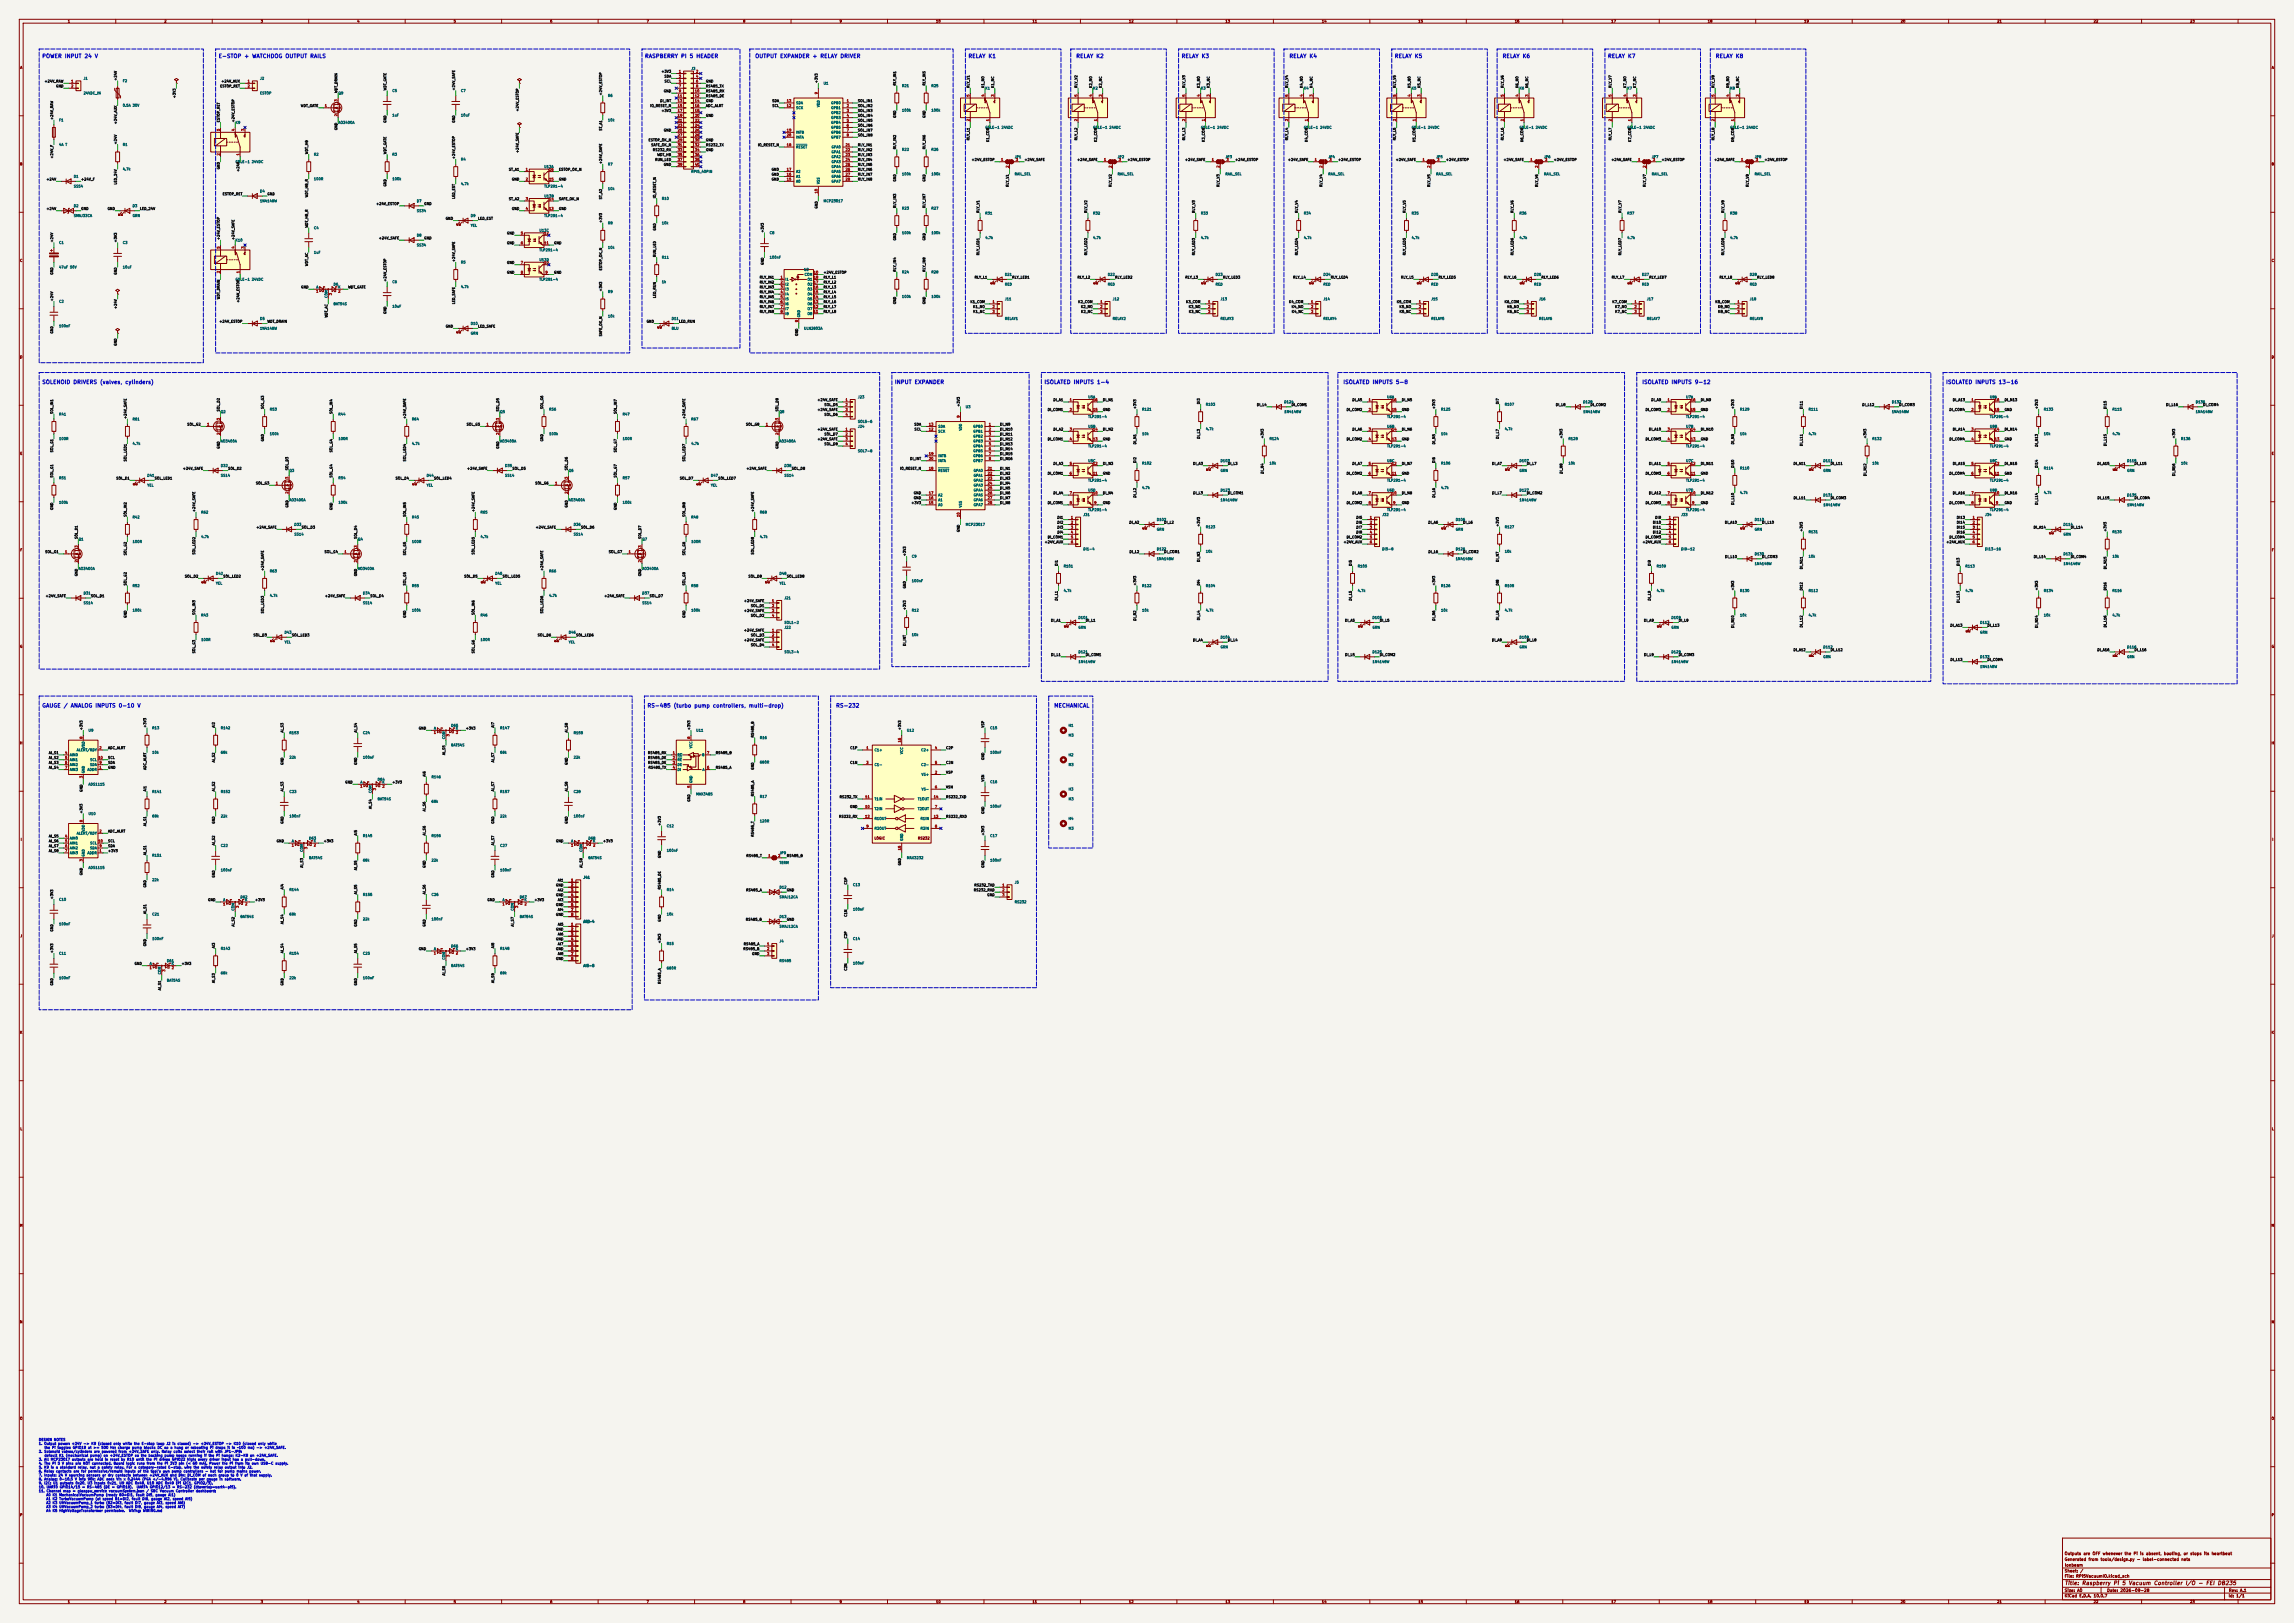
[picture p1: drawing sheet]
<svg xmlns="http://www.w3.org/2000/svg" width="1189mm" height="841mm" viewBox="0 0 1189 841" stroke-linecap="round" stroke-linejoin="round" font-family="sans-serif">
<defs><g id="words">
<g font-size="2" fill="#0000c2">
<text x="22" y="31">POWER INPUT 24 V</text>
<text x="113" y="31">E-STOP + WATCHDOG OUTPUT RAILS</text>
<text x="334" y="31">RASPBERRY PI 5 HEADER</text>
<text x="391" y="31">OUTPUT EXPANDER + RELAY DRIVER</text>
<text x="502" y="31">RELAY K1</text>
<text x="558" y="31">RELAY K2</text>
<text x="612" y="31">RELAY K3</text>
<text x="668" y="31">RELAY K4</text>
<text x="723" y="31">RELAY K5</text>
<text x="779" y="31">RELAY K6</text>
<text x="833" y="31">RELAY K7</text>
<text x="889" y="31">RELAY K8</text>
<text x="22" y="199">SOLENOID DRIVERS (valves, cylinders)</text>
<text x="464" y="199">INPUT EXPANDER</text>
<text x="541" y="199">ISOLATED INPUTS 1-4</text>
<text x="696" y="199">ISOLATED INPUTS 5-8</text>
<text x="851" y="199">ISOLATED INPUTS 9-12</text>
<text x="1008" y="199">ISOLATED INPUTS 13-16</text>
<text x="22" y="367">GAUGE / ANALOG INPUTS 0-10 V</text>
<text x="335" y="367">RS-485 (turbo pump controllers, multi-drop)</text>
<text x="433" y="367">RS-232</text>
<text x="546" y="367">MECHANICAL</text>
</g>
<text font-size="2" fill="#840000" x="1070" y="822">Title: Raspberry Pi 5 Vacuum Controller I/O - FEI DB235</text>
<g font-size="1.5" fill="#840000">
<text x="1070" y="809">Generated from tools/design.py - label-connected nets</text>
<text x="1070" y="806">Outputs are OFF whenever the Pi is absent, booting, or stops its heartbeat</text>
<text x="1070" y="815">Sheet: /</text>
<text x="1070" y="812">Ionbeam</text>
<text x="1070" y="818">File: RPi5VacuumIO.kicad_sch</text>
<text x="1070" y="825">Size: A0</text>
<text x="1092" y="825">Date: 2026-09-28</text>
<text x="1155" y="825">Rev: A.1</text>
<text x="1070" y="828">KiCad E.D.A. 10.0.7</text>
<text x="1155" y="828">Id: 1/1</text>
</g>
<g font-size="1.3" fill="#840000">
<text x="35" y="12">1</text>
<text x="85" y="12">2</text>
<text x="135" y="12">3</text>
<text x="185" y="12">4</text>
<text x="235" y="12">5</text>
<text x="285" y="12">6</text>
<text x="335" y="12">7</text>
<text x="385" y="12">8</text>
<text x="435" y="12">9</text>
<text x="485" y="12">10</text>
<text x="535" y="12">11</text>
<text x="585" y="12">12</text>
<text x="635" y="12">13</text>
<text x="685" y="12">14</text>
<text x="735" y="12">15</text>
<text x="785" y="12">16</text>
<text x="835" y="12">17</text>
<text x="885" y="12">18</text>
<text x="935" y="12">19</text>
<text x="985" y="12">20</text>
<text x="1035" y="12">21</text>
<text x="1085" y="12">22</text>
<text x="1135" y="12">23</text>
<text x="10" y="36">A</text>
<text x="1177" y="36">A</text>
<text x="10" y="86">B</text>
<text x="1177" y="86">B</text>
<text x="10" y="136">C</text>
<text x="1177" y="136">C</text>
<text x="10" y="186">D</text>
<text x="1177" y="186">D</text>
<text x="10" y="236">E</text>
<text x="1177" y="236">E</text>
<text x="10" y="286">F</text>
<text x="1177" y="286">F</text>
<text x="10" y="336">G</text>
<text x="1177" y="336">G</text>
<text x="10" y="386">H</text>
<text x="1177" y="386">H</text>
<text x="11" y="436">I</text>
<text x="453" y="435">LOGIC</text>
<text x="476" y="435">RS232</text>
<text x="1178" y="436">I</text>
<text x="10" y="486">J</text>
<text x="1177" y="486">J</text>
<text x="10" y="536">K</text>
<text x="1177" y="536">K</text>
<text x="10" y="586">L</text>
<text x="1177" y="586">L</text>
<text x="10" y="636">M</text>
<text x="1177" y="636">M</text>
<text x="10" y="686">N</text>
<text x="1177" y="686">N</text>
<text x="10" y="736">O</text>
<text x="1177" y="736">O</text>
<text x="10" y="786">P</text>
<text x="1177" y="786">P</text>
<text x="35" y="831">1</text>
<text x="85" y="831">2</text>
<text x="135" y="831">3</text>
<text x="185" y="831">4</text>
<text x="235" y="831">5</text>
<text x="285" y="831">6</text>
<text x="335" y="831">7</text>
<text x="385" y="831">8</text>
<text x="435" y="831">9</text>
<text x="485" y="831">10</text>
<text x="535" y="831">11</text>
<text x="585" y="831">12</text>
<text x="635" y="831">13</text>
<text x="685" y="831">14</text>
<text x="735" y="831">15</text>
<text x="785" y="831">16</text>
<text x="835" y="831">17</text>
<text x="885" y="831">18</text>
<text x="935" y="831">19</text>
<text x="985" y="831">20</text>
<text x="1035" y="831">21</text>
<text x="1085" y="831">22</text>
<text x="1135" y="831">23</text>
</g>
<g font-size="1.3" fill="#006464">
<text x="43" y="42">J1</text>
<text x="135" y="42">J2</text>
<text x="358" y="37">J3</text>
<text x="63" y="43">F2</text>
<text x="203" y="48">C5</text>
<text x="239" y="48">C7</text>
<text x="427" y="44">U1</text>
<text x="467" y="45">R21</text>
<text x="483" y="45">R25</text>
<text x="511" y="47">K1</text>
<text x="566" y="47">K2</text>
<text x="622" y="47">K3</text>
<text x="676" y="47">K4</text>
<text x="732" y="47">K5</text>
<text x="787" y="47">K6</text>
<text x="843" y="47">K7</text>
<text x="897" y="47">K8</text>
<text x="43" y="49">24VDC_IN</text>
<text x="135" y="49">ESTOP</text>
<text x="175" y="49">Q9</text>
<text x="315" y="50">R6</text>
<text x="63" y="56">0.5A 30V</text>
<text x="412" y="57">SCK</text>
<text x="412" y="54">SDA</text>
<text x="425" y="56" transform="rotate(-90 425 56)">VDD</text>
<text x="431" y="54">GPB0</text>
<text x="431" y="57">GPB1</text>
<text x="431" y="59">GPB2</text>
<text x="467" y="58">100k</text>
<text x="483" y="58">100k</text>
<text x="30" y="63">F1</text>
<text x="122" y="64">K9</text>
<text x="175" y="64">AO3400A</text>
<text x="203" y="61">1uF</text>
<text x="239" y="61">10uF</text>
<text x="315" y="63">10k</text>
<text x="431" y="62">GPB3</text>
<text x="431" y="64">GPB4</text>
<text x="412" y="70">INTB</text>
<text x="431" y="67">GPB5</text>
<text x="431" y="70">GPB6</text>
<text x="511" y="67">G5LE-1 24VDC</text>
<text x="566" y="67">G5LE-1 24VDC</text>
<text x="622" y="67">G5LE-1 24VDC</text>
<text x="676" y="67">G5LE-1 24VDC</text>
<text x="732" y="67">G5LE-1 24VDC</text>
<text x="787" y="67">G5LE-1 24VDC</text>
<text x="843" y="67">G5LE-1 24VDC</text>
<text x="897" y="67">G5LE-1 24VDC</text>
<text x="30" y="76">4A T</text>
<text x="63" y="76">R1</text>
<text x="412" y="77">RESET</text>
<text x="412" y="72">INTA</text>
<text x="431" y="72">GPB7</text>
<text x="431" y="77">GPA0</text>
<text x="163" y="81">R2</text>
<text x="203" y="81">R3</text>
<text x="239" y="84">R4</text>
<text x="431" y="80">GPA1</text>
<text x="431" y="82">GPA2</text>
<text x="467" y="78">R22</text>
<text x="483" y="78">R26</text>
<text x="526" y="82">JP1</text>
<text x="579" y="82">JP2</text>
<text x="635" y="82">JP3</text>
<text x="688" y="82">JP4</text>
<text x="744" y="82">JP5</text>
<text x="800" y="82">JP6</text>
<text x="856" y="82">JP7</text>
<text x="909" y="82">JP8</text>
<text x="63" y="89">4.7k</text>
<text x="122" y="85">G5LE-1 24VDC</text>
<text x="282" y="87">U13A</text>
<text x="315" y="86">R7</text>
<text x="358" y="90">RPI5_40PIN</text>
<text x="412" y="90">A2</text>
<text x="431" y="85">GPA3</text>
<text x="431" y="87">GPA4</text>
<text x="431" y="90">GPA5</text>
<text x="38" y="92">D1</text>
<text x="163" y="94">100R</text>
<text x="203" y="94">100k</text>
<text x="412" y="95">A0</text>
<text x="412" y="92">A1</text>
<text x="425" y="96" transform="rotate(-90 425 96)">VSS</text>
<text x="431" y="92">GPA6</text>
<text x="431" y="95">GPA7</text>
<text x="467" y="91">100k</text>
<text x="483" y="91">100k</text>
<text x="526" y="91">RAIL_SEL</text>
<text x="579" y="91">RAIL_SEL</text>
<text x="635" y="91">RAIL_SEL</text>
<text x="688" y="91">RAIL_SEL</text>
<text x="744" y="91">RAIL_SEL</text>
<text x="800" y="91">RAIL_SEL</text>
<text x="856" y="91">RAIL_SEL</text>
<text x="909" y="91">RAIL_SEL</text>
<text x="38" y="97">SS54</text>
<text x="135" y="100">D4</text>
<text x="239" y="96">4.7k</text>
<text x="282" y="97">TLP291-4</text>
<text x="315" y="99">10k</text>
<text x="38" y="108">D2</text>
<text x="69" y="108">D3</text>
<text x="135" y="105">1N4148W</text>
<text x="216" y="105">D7</text>
<text x="282" y="103">U13B</text>
<text x="343" y="104">R10</text>
<text x="427" y="105">MCP23017</text>
<text x="38" y="113">SMAJ33CA</text>
<text x="69" y="113">GRN</text>
<text x="216" y="110">SS34</text>
<text x="244" y="113">D9</text>
<text x="282" y="113">TLP291-4</text>
<text x="467" y="109">R23</text>
<text x="483" y="109">R27</text>
<text x="511" y="111">R31</text>
<text x="566" y="111">R32</text>
<text x="622" y="111">R33</text>
<text x="676" y="111">R34</text>
<text x="732" y="111">R35</text>
<text x="787" y="111">R36</text>
<text x="843" y="111">R37</text>
<text x="897" y="111">R38</text>
<text x="163" y="119">C4</text>
<text x="244" y="118">YEL</text>
<text x="315" y="117">R8</text>
<text x="343" y="117">10k</text>
<text x="122" y="125">K10</text>
<text x="216" y="123">D8</text>
<text x="279" y="120">U13C</text>
<text x="399" y="122">C8</text>
<text x="467" y="122">100k</text>
<text x="483" y="122">100k</text>
<text x="511" y="124">4.7k</text>
<text x="566" y="124">4.7k</text>
<text x="622" y="124">4.7k</text>
<text x="676" y="124">4.7k</text>
<text x="732" y="124">4.7k</text>
<text x="787" y="124">4.7k</text>
<text x="843" y="124">4.7k</text>
<text x="897" y="124">4.7k</text>
<text x="30" y="127">C1</text>
<text x="63" y="127">C3</text>
<text x="163" y="132">1uF</text>
<text x="216" y="128">SS34</text>
<text x="279" y="131">TLP291-4</text>
<text x="315" y="129">10k</text>
<text x="239" y="137">R5</text>
<text x="279" y="136">U13D</text>
<text x="343" y="134">R11</text>
<text x="399" y="134">100nF</text>
<text x="30" y="139">47uF 50V</text>
<text x="63" y="139">10uF</text>
<text x="417" y="141">U2</text>
<text x="417" y="143">COM</text>
<text x="467" y="142">R24</text>
<text x="483" y="142">R28</text>
<text x="521" y="143">D21</text>
<text x="574" y="143">D22</text>
<text x="630" y="143">D23</text>
<text x="686" y="143">D24</text>
<text x="742" y="143">D25</text>
<text x="795" y="143">D26</text>
<text x="851" y="143">D27</text>
<text x="907" y="143">D28</text>
<text x="122" y="146">G5LE-1 24VDC</text>
<text x="164" y="150">A</text>
<text x="173" y="148">D6</text>
<text x="175" y="150">K</text>
<text x="203" y="147">C6</text>
<text x="239" y="150">4.7k</text>
<text x="279" y="146">TLP291-4</text>
<text x="343" y="147">1k</text>
<text x="407" y="146">I1</text>
<text x="407" y="148">I2</text>
<text x="418" y="148">O2</text>
<text x="418" y="146">O1</text>
<text x="521" y="148">RED</text>
<text x="574" y="148">RED</text>
<text x="630" y="148">RED</text>
<text x="686" y="148">RED</text>
<text x="742" y="148">RED</text>
<text x="795" y="148">RED</text>
<text x="851" y="148">RED</text>
<text x="907" y="148">RED</text>
<text x="170" y="155" transform="rotate(-90 170 155)">COM</text>
<text x="315" y="152">R9</text>
<text x="407" y="151">I3</text>
<text x="407" y="153">I4</text>
<text x="407" y="156">I5</text>
<text x="418" y="156">O5</text>
<text x="418" y="153">O4</text>
<text x="418" y="151">O3</text>
<text x="467" y="155">100k</text>
<text x="483" y="155">100k</text>
<text x="521" y="156">J11</text>
<text x="577" y="156">J12</text>
<text x="632" y="156">J13</text>
<text x="686" y="156">J14</text>
<text x="742" y="156">J15</text>
<text x="798" y="156">J16</text>
<text x="853" y="156">J17</text>
<text x="907" y="156">J18</text>
<text x="30" y="157">C2</text>
<text x="173" y="158">BAT54S</text>
<text x="203" y="160">10uF</text>
<text x="407" y="158">I6</text>
<text x="407" y="161">I7</text>
<text x="418" y="161">O7</text>
<text x="418" y="158">O6</text>
<text x="135" y="166">D5</text>
<text x="315" y="165">10k</text>
<text x="348" y="166">D11</text>
<text x="407" y="164">I8</text>
<text x="415" y="165" transform="rotate(-90 415 165)">GND</text>
<text x="418" y="164">O8</text>
<text x="521" y="166">RELAY1</text>
<text x="577" y="166">RELAY2</text>
<text x="632" y="166">RELAY3</text>
<text x="686" y="166">RELAY4</text>
<text x="742" y="166">RELAY5</text>
<text x="798" y="166">RELAY6</text>
<text x="853" y="166">RELAY7</text>
<text x="907" y="166">RELAY8</text>
<text x="30" y="170">100nF</text>
<text x="135" y="171">1N4148W</text>
<text x="244" y="169">D10</text>
<text x="244" y="174">GRN</text>
<text x="348" y="171">BLU</text>
<text x="417" y="171">ULN2803A</text>
<text x="444" y="207">J23</text>
<text x="564" y="207">U5A</text>
<text x="665" y="209">D124</text>
<text x="719" y="207">U6A</text>
<text x="820" y="209">D128</text>
<text x="874" y="207">U7A</text>
<text x="980" y="209">D132</text>
<text x="1031" y="207">U8A</text>
<text x="1138" y="209">D136</text>
<text x="30" y="216">R41</text>
<text x="114" y="214">Q2</text>
<text x="140" y="213">R53</text>
<text x="175" y="216">R44</text>
<text x="259" y="214">Q5</text>
<text x="284" y="213">R56</text>
<text x="323" y="216">R47</text>
<text x="404" y="214">Q8</text>
<text x="500" y="212">U3</text>
<text x="592" y="213">R121</text>
<text x="625" y="211">R103</text>
<text x="665" y="214">1N4148W</text>
<text x="747" y="213">R125</text>
<text x="780" y="211">R107</text>
<text x="820" y="214">1N4148W</text>
<text x="902" y="213">R129</text>
<text x="937" y="213">R111</text>
<text x="980" y="214">1N4148W</text>
<text x="1059" y="213">R133</text>
<text x="1095" y="213">R115</text>
<text x="1138" y="214">1N4148W</text>
<text x="69" y="218">R61</text>
<text x="213" y="218">R64</text>
<text x="358" y="218">R67</text>
<text x="444" y="222">J24</text>
<text x="444" y="219">SOL5-6</text>
<text x="486" y="222">SDA</text>
<text x="504" y="222">GPB0</text>
<text x="564" y="217">TLP291-4</text>
<text x="564" y="222">U5B</text>
<text x="719" y="217">TLP291-4</text>
<text x="719" y="222">U6B</text>
<text x="874" y="217">TLP291-4</text>
<text x="874" y="222">U7B</text>
<text x="1031" y="222">U8B</text>
<text x="1031" y="217">TLP291-4</text>
<text x="140" y="226">100k</text>
<text x="284" y="226">100k</text>
<text x="486" y="224">SCK</text>
<text x="499" y="223" transform="rotate(-90 499 223)">VDD</text>
<text x="504" y="224">GPB1</text>
<text x="504" y="227">GPB2</text>
<text x="592" y="226">10k</text>
<text x="625" y="223">4.7k</text>
<text x="747" y="226">10k</text>
<text x="780" y="223">4.7k</text>
<text x="902" y="226">10k</text>
<text x="937" y="226">4.7k</text>
<text x="1059" y="226">10k</text>
<text x="1095" y="226">4.7k</text>
<text x="30" y="228">100R</text>
<text x="69" y="231">4.7k</text>
<text x="114" y="230">AO3400A</text>
<text x="175" y="228">100R</text>
<text x="213" y="231">4.7k</text>
<text x="259" y="230">AO3400A</text>
<text x="323" y="228">100R</text>
<text x="358" y="231">4.7k</text>
<text x="404" y="230">AO3400A</text>
<text x="504" y="230">GPB3</text>
<text x="504" y="232">GPB4</text>
<text x="564" y="232">TLP291-4</text>
<text x="658" y="228">R124</text>
<text x="719" y="232">TLP291-4</text>
<text x="813" y="228">R128</text>
<text x="874" y="232">TLP291-4</text>
<text x="970" y="228">R132</text>
<text x="1031" y="232">TLP291-4</text>
<text x="1130" y="228">R136</text>
<text x="444" y="235">SOL7-8</text>
<text x="486" y="237">INTB</text>
<text x="486" y="240">INTA</text>
<text x="504" y="235">GPB5</text>
<text x="504" y="237">GPB6</text>
<text x="504" y="240">GPB7</text>
<text x="564" y="240">U5C</text>
<text x="632" y="240">D103</text>
<text x="719" y="240">U6C</text>
<text x="787" y="240">D107</text>
<text x="874" y="240">U7C</text>
<text x="945" y="240">D111</text>
<text x="1031" y="240">U8C</text>
<text x="1102" y="240">D115</text>
<text x="114" y="242">D32</text>
<text x="150" y="245">Q3</text>
<text x="262" y="242">D35</text>
<text x="295" y="245">Q6</text>
<text x="406" y="242">D38</text>
<text x="486" y="245">RESET</text>
<text x="504" y="245">GPA0</text>
<text x="592" y="241">R102</text>
<text x="632" y="245">GRN</text>
<text x="658" y="241">10k</text>
<text x="747" y="241">R106</text>
<text x="787" y="245">GRN</text>
<text x="813" y="241">10k</text>
<text x="902" y="244">R110</text>
<text x="945" y="245">GRN</text>
<text x="970" y="241">10k</text>
<text x="1059" y="244">R114</text>
<text x="1102" y="245">GRN</text>
<text x="1130" y="241">10k</text>
<text x="30" y="249">R51</text>
<text x="76" y="247">D41</text>
<text x="114" y="247">SS14</text>
<text x="175" y="249">R54</text>
<text x="221" y="247">D44</text>
<text x="262" y="247">SS14</text>
<text x="323" y="249">R57</text>
<text x="368" y="247">D47</text>
<text x="406" y="247">SS14</text>
<text x="504" y="247">GPA1</text>
<text x="504" y="250">GPA2</text>
<text x="564" y="250">TLP291-4</text>
<text x="719" y="250">TLP291-4</text>
<text x="874" y="250">TLP291-4</text>
<text x="1031" y="250">TLP291-4</text>
<text x="76" y="252">YEL</text>
<text x="221" y="252">YEL</text>
<text x="368" y="252">YEL</text>
<text x="486" y="258">A2</text>
<text x="504" y="252">GPA3</text>
<text x="504" y="255">GPA4</text>
<text x="504" y="258">GPA5</text>
<text x="564" y="255">U5D</text>
<text x="592" y="254">4.7k</text>
<text x="632" y="255">D123</text>
<text x="719" y="255">U6D</text>
<text x="747" y="254">4.7k</text>
<text x="787" y="255">D127</text>
<text x="874" y="255">U7D</text>
<text x="902" y="256">4.7k</text>
<text x="945" y="258">D131</text>
<text x="1031" y="255">U8D</text>
<text x="1059" y="256">4.7k</text>
<text x="1102" y="258">D135</text>
<text x="30" y="261">100k</text>
<text x="150" y="260">AO3400A</text>
<text x="175" y="261">100k</text>
<text x="295" y="260">AO3400A</text>
<text x="323" y="261">100k</text>
<text x="486" y="263">A0</text>
<text x="486" y="260">A1</text>
<text x="499" y="263" transform="rotate(-90 499 263)">VSS</text>
<text x="504" y="260">GPA6</text>
<text x="504" y="263">GPA7</text>
<text x="632" y="260">1N4148W</text>
<text x="787" y="260">1N4148W</text>
<text x="945" y="263">1N4148W</text>
<text x="1102" y="263">1N4148W</text>
<text x="69" y="269">R42</text>
<text x="104" y="266">R62</text>
<text x="213" y="269">R45</text>
<text x="249" y="266">R65</text>
<text x="358" y="269">R48</text>
<text x="394" y="266">R68</text>
<text x="561" y="268">J31</text>
<text x="564" y="265">TLP291-4</text>
<text x="716" y="268">J32</text>
<text x="719" y="265">TLP291-4</text>
<text x="871" y="268">J33</text>
<text x="874" y="265">TLP291-4</text>
<text x="1029" y="268">J34</text>
<text x="1031" y="265">TLP291-4</text>
<text x="152" y="273">D33</text>
<text x="297" y="273">D36</text>
<text x="500" y="273">MCP23017</text>
<text x="599" y="270">D102</text>
<text x="599" y="275">GRN</text>
<text x="625" y="274">R123</text>
<text x="754" y="270">D106</text>
<text x="754" y="275">GRN</text>
<text x="780" y="274">R127</text>
<text x="909" y="270">D110</text>
<text x="909" y="275">GRN</text>
<text x="1069" y="273">D114</text>
<text x="41" y="280">Q1</text>
<text x="69" y="282">100R</text>
<text x="104" y="279">4.7k</text>
<text x="152" y="278">SS14</text>
<text x="185" y="280">Q4</text>
<text x="213" y="282">100R</text>
<text x="249" y="279">4.7k</text>
<text x="297" y="278">SS14</text>
<text x="333" y="280">Q7</text>
<text x="358" y="282">100R</text>
<text x="394" y="279">4.7k</text>
<text x="937" y="277">R131</text>
<text x="1069" y="278">GRN</text>
<text x="1095" y="277">R135</text>
<text x="561" y="285">DI1-4</text>
<text x="599" y="285">D122</text>
<text x="625" y="287">10k</text>
<text x="716" y="285">DI5-8</text>
<text x="754" y="285">D126</text>
<text x="780" y="287">10k</text>
<text x="871" y="285">DI9-12</text>
<text x="909" y="288">D130</text>
<text x="1029" y="285">DI13-16</text>
<text x="1069" y="288">D134</text>
<text x="472" y="289">C9</text>
<text x="599" y="291">1N4148W</text>
<text x="754" y="291">1N4148W</text>
<text x="909" y="293">1N4148W</text>
<text x="937" y="289">10k</text>
<text x="1069" y="293">1N4148W</text>
<text x="1095" y="289">10k</text>
<text x="41" y="296">AO3400A</text>
<text x="112" y="298">D42</text>
<text x="140" y="297">R63</text>
<text x="185" y="296">AO3400A</text>
<text x="257" y="298">D45</text>
<text x="284" y="297">R66</text>
<text x="333" y="296">AO3400A</text>
<text x="404" y="298">D48</text>
<text x="551" y="294">R101</text>
<text x="704" y="294">R105</text>
<text x="859" y="294">R109</text>
<text x="1019" y="294">R113</text>
<text x="69" y="304">R52</text>
<text x="112" y="303">YEL</text>
<text x="213" y="304">R55</text>
<text x="257" y="303">YEL</text>
<text x="358" y="304">R58</text>
<text x="404" y="303">YEL</text>
<text x="472" y="302">100nF</text>
<text x="592" y="304">R122</text>
<text x="625" y="304">R104</text>
<text x="747" y="304">R126</text>
<text x="780" y="304">R108</text>
<text x="43" y="308">D31</text>
<text x="140" y="310">4.7k</text>
<text x="188" y="308">D34</text>
<text x="284" y="310">4.7k</text>
<text x="333" y="308">D37</text>
<text x="406" y="311">J21</text>
<text x="551" y="307">4.7k</text>
<text x="704" y="307">4.7k</text>
<text x="859" y="307">4.7k</text>
<text x="902" y="307">R130</text>
<text x="937" y="307">R112</text>
<text x="1019" y="307">4.7k</text>
<text x="1059" y="307">R134</text>
<text x="1095" y="307">R116</text>
<text x="43" y="313">SS14</text>
<text x="69" y="317">100k</text>
<text x="188" y="313">SS14</text>
<text x="213" y="317">100k</text>
<text x="333" y="313">SS14</text>
<text x="358" y="317">100k</text>
<text x="472" y="317">R12</text>
<text x="592" y="317">10k</text>
<text x="625" y="317">4.7k</text>
<text x="747" y="317">10k</text>
<text x="780" y="317">4.7k</text>
<text x="104" y="320">R43</text>
<text x="249" y="320">R46</text>
<text x="406" y="324">SOL1-2</text>
<text x="559" y="321">D101</text>
<text x="711" y="321">D105</text>
<text x="866" y="321">D109</text>
<text x="902" y="320">10k</text>
<text x="937" y="320">4.7k</text>
<text x="1026" y="324">D113</text>
<text x="1059" y="320">10k</text>
<text x="1095" y="320">4.7k</text>
<text x="147" y="329">D43</text>
<text x="295" y="329">D46</text>
<text x="406" y="326">J22</text>
<text x="472" y="330">10k</text>
<text x="559" y="326">GRN</text>
<text x="711" y="326">GRN</text>
<text x="866" y="326">GRN</text>
<text x="1026" y="329">GRN</text>
<text x="104" y="332">100R</text>
<text x="147" y="334">YEL</text>
<text x="249" y="332">100R</text>
<text x="295" y="334">YEL</text>
<text x="632" y="331">D104</text>
<text x="787" y="331">D108</text>
<text x="406" y="339">SOL3-4</text>
<text x="559" y="339">D121</text>
<text x="632" y="336">GRN</text>
<text x="711" y="339">D125</text>
<text x="787" y="336">GRN</text>
<text x="866" y="339">D129</text>
<text x="945" y="336">D112</text>
<text x="945" y="341">GRN</text>
<text x="1026" y="341">D133</text>
<text x="1102" y="336">D116</text>
<text x="1102" y="341">GRN</text>
<text x="559" y="344">1N4148W</text>
<text x="711" y="344">1N4148W</text>
<text x="866" y="344">1N4148W</text>
<text x="1026" y="346">1N4148W</text>
<text x="234" y="377">D65</text>
<text x="554" y="377">H1</text>
<text x="46" y="379">U9</text>
<text x="79" y="378">R13</text>
<text x="114" y="378">R142</text>
<text x="150" y="381">R153</text>
<text x="188" y="381">C24</text>
<text x="225" y="378">A</text>
<text x="231" y="383" transform="rotate(-90 231 383)">COM</text>
<text x="236" y="378">K</text>
<text x="259" y="378">R147</text>
<text x="297" y="381">R158</text>
<text x="361" y="379">U11</text>
<text x="394" y="383">R16</text>
<text x="470" y="379">U12</text>
<text x="513" y="378">C15</text>
<text x="554" y="382">M3</text>
<text x="40" y="390">ALERT/RDY</text>
<text x="44" y="388" transform="rotate(-90 44 388)">VDD</text>
<text x="234" y="387">BAT54S</text>
<text x="359" y="388" transform="rotate(-90 359 388)">VCC</text>
<text x="453" y="390">C1+</text>
<text x="477" y="390">C2+</text>
<text x="36" y="392">AIN0</text>
<text x="36" y="395">AIN1</text>
<text x="47" y="395">SCL</text>
<text x="79" y="391">10k</text>
<text x="114" y="391">68k</text>
<text x="150" y="393">22k</text>
<text x="188" y="393">100nF</text>
<text x="259" y="391">68k</text>
<text x="297" y="393">22k</text>
<text x="351" y="392">RO</text>
<text x="351" y="395">RE</text>
<text x="364" y="392">B</text>
<text x="394" y="396">680R</text>
<text x="468" y="391" transform="rotate(-90 468 391)">VCC</text>
<text x="513" y="391">100nF</text>
<text x="554" y="392">H2</text>
<text x="36" y="397">AIN2</text>
<text x="36" y="400">AIN3</text>
<text x="44" y="401" transform="rotate(-90 44 401)">GND</text>
<text x="45" y="400">ADDR</text>
<text x="46" y="397">SDA</text>
<text x="351" y="397">DE</text>
<text x="351" y="400">DI</text>
<text x="364" y="400">A</text>
<text x="453" y="397">C1-</text>
<text x="477" y="397">C2-</text>
<text x="554" y="397">M3</text>
<text x="46" y="407">ADS1115</text>
<text x="187" y="406">A</text>
<text x="196" y="405">D64</text>
<text x="198" y="406">K</text>
<text x="224" y="404">R146</text>
<text x="359" y="406" transform="rotate(-90 359 406)">GND</text>
<text x="477" y="402">VS+</text>
<text x="513" y="406">C16</text>
<text x="79" y="411">R141</text>
<text x="114" y="411">R152</text>
<text x="150" y="411">C23</text>
<text x="193" y="411" transform="rotate(-90 193 411)">COM</text>
<text x="259" y="411">R157</text>
<text x="297" y="411">C28</text>
<text x="361" y="412">MAX3485</text>
<text x="394" y="414">R17</text>
<text x="477" y="410">VS-</text>
<text x="554" y="410">H3</text>
<text x="196" y="415">BAT54S</text>
<text x="224" y="416">68k</text>
<text x="453" y="415">T1IN</text>
<text x="476" y="415">T1OUT</text>
<text x="513" y="419">100nF</text>
<text x="554" y="415">M3</text>
<text x="46" y="423">U10</text>
<text x="79" y="424">68k</text>
<text x="114" y="424">22k</text>
<text x="150" y="424">100nF</text>
<text x="259" y="424">22k</text>
<text x="297" y="424">100nF</text>
<text x="453" y="420">T2IN</text>
<text x="453" y="425">R1OUT</text>
<text x="476" y="420">T2OUT</text>
<text x="477" y="425">R1IN</text>
<text x="554" y="425">H4</text>
<text x="44" y="431" transform="rotate(-90 44 431)">VDD</text>
<text x="345" y="429">C12</text>
<text x="394" y="426">120R</text>
<text x="453" y="430">R2OUT</text>
<text x="477" y="430">R2IN</text>
<text x="554" y="430">M3</text>
<text x="36" y="435">AIN0</text>
<text x="36" y="438">AIN1</text>
<text x="40" y="433">ALERT/RDY</text>
<text x="47" y="438">SCL</text>
<text x="151" y="437">A</text>
<text x="160" y="435">D63</text>
<text x="162" y="437">K</text>
<text x="188" y="434">R145</text>
<text x="224" y="434">R156</text>
<text x="296" y="437">A</text>
<text x="305" y="435">D68</text>
<text x="307" y="437">K</text>
<text x="468" y="436" transform="rotate(-90 468 436)">GND</text>
<text x="513" y="434">C17</text>
<text x="36" y="440">AIN2</text>
<text x="36" y="443">AIN3</text>
<text x="45" y="443">ADDR</text>
<text x="46" y="440">SDA</text>
<text x="114" y="439">C22</text>
<text x="157" y="442" transform="rotate(-90 157 442)">COM</text>
<text x="259" y="439">C27</text>
<text x="302" y="442" transform="rotate(-90 302 442)">COM</text>
<text x="345" y="442">100nF</text>
<text x="404" y="443">JP9</text>
<text x="44" y="444" transform="rotate(-90 44 444)">GND</text>
<text x="79" y="444">R151</text>
<text x="160" y="445">BAT54S</text>
<text x="188" y="447">68k</text>
<text x="224" y="447">22k</text>
<text x="305" y="445">BAT54S</text>
<text x="404" y="448">TERM</text>
<text x="470" y="445">MAX3232</text>
<text x="513" y="447">100nF</text>
<text x="46" y="451">ADS1115</text>
<text x="114" y="452">100nF</text>
<text x="259" y="452">100nF</text>
<text x="302" y="456">J41</text>
<text x="79" y="457">22k</text>
<text x="150" y="462">R144</text>
<text x="345" y="462">R14</text>
<text x="404" y="461">D12</text>
<text x="442" y="459">C13</text>
<text x="526" y="458">J5</text>
<text x="30" y="467">C10</text>
<text x="116" y="467">A</text>
<text x="124" y="466">D62</text>
<text x="127" y="467">K</text>
<text x="188" y="465">R155</text>
<text x="224" y="465">C26</text>
<text x="260" y="467">A</text>
<text x="269" y="466">D67</text>
<text x="272" y="467">K</text>
<text x="404" y="466">SMAJ12CA</text>
<text x="122" y="472" transform="rotate(-90 122 472)">COM</text>
<text x="267" y="472" transform="rotate(-90 267 472)">COM</text>
<text x="442" y="472">100nF</text>
<text x="526" y="468">RS232</text>
<text x="30" y="480">100nF</text>
<text x="79" y="475">C21</text>
<text x="124" y="476">BAT54S</text>
<text x="150" y="475">68k</text>
<text x="188" y="477">22k</text>
<text x="224" y="477">100nF</text>
<text x="269" y="476">BAT54S</text>
<text x="302" y="478">J42</text>
<text x="302" y="478">AI1-4</text>
<text x="345" y="475">10k</text>
<text x="404" y="476">D13</text>
<text x="404" y="481">SMAJ12CA</text>
<text x="79" y="487">100nF</text>
<text x="234" y="491">D66</text>
<text x="345" y="490">R15</text>
<text x="404" y="489">J4</text>
<text x="442" y="487">C14</text>
<text x="30" y="495">C11</text>
<text x="114" y="492">R143</text>
<text x="150" y="495">R154</text>
<text x="188" y="495">C25</text>
<text x="225" y="493">A</text>
<text x="231" y="497" transform="rotate(-90 231 497)">COM</text>
<text x="236" y="493">K</text>
<text x="259" y="492">R148</text>
<text x="77" y="500">A</text>
<text x="86" y="499">D61</text>
<text x="89" y="500">K</text>
<text x="234" y="501">BAT54S</text>
<text x="302" y="501">AI5-8</text>
<text x="345" y="503">680R</text>
<text x="404" y="499">RS485</text>
<text x="442" y="500">100nF</text>
<text x="30" y="508">100nF</text>
<text x="84" y="505" transform="rotate(-90 84 505)">COM</text>
<text x="86" y="509">BAT54S</text>
<text x="114" y="505">68k</text>
<text x="150" y="508">22k</text>
<text x="188" y="508">100nF</text>
<text x="259" y="505">68k</text>
</g>
<g font-size="1.3" fill="#0f0f0f">
<text x="61" y="42" transform="rotate(-90 61 42)">+24V</text>
<text x="343" y="38">+3V3</text>
<text x="344" y="41">SDA</text>
<text x="23" y="43">+24V_RAW</text>
<text x="29" y="46">GND</text>
<text x="114" y="46">ESTOP_RET</text>
<text x="115" y="43">+24V_AUX</text>
<text x="201" y="47" transform="rotate(-90 201 47)">WDT_GATE</text>
<text x="236" y="47" transform="rotate(-90 236 47)">+24V_SAFE</text>
<text x="344" y="43">SCL</text>
<text x="366" y="43">GND</text>
<text x="366" y="46">RS485_TX</text>
<text x="424" y="43" transform="rotate(-90 424 43)">+3V3</text>
<text x="465" y="44" transform="rotate(-90 465 44)">RLY_IN1</text>
<text x="480" y="44" transform="rotate(-90 480 44)">RLY_IN5</text>
<text x="503" y="46" transform="rotate(-90 503 46)">RLY_V1</text>
<text x="510" y="46" transform="rotate(-90 510 46)">K1_NO</text>
<text x="515" y="46" transform="rotate(-90 515 46)">K1_NC</text>
<text x="559" y="46" transform="rotate(-90 559 46)">RLY_V2</text>
<text x="566" y="46" transform="rotate(-90 566 46)">K2_NO</text>
<text x="571" y="46" transform="rotate(-90 571 46)">K2_NC</text>
<text x="615" y="46" transform="rotate(-90 615 46)">RLY_V3</text>
<text x="622" y="46" transform="rotate(-90 622 46)">K3_NO</text>
<text x="627" y="46" transform="rotate(-90 627 46)">K3_NC</text>
<text x="668" y="46" transform="rotate(-90 668 46)">RLY_V4</text>
<text x="676" y="46" transform="rotate(-90 676 46)">K4_NO</text>
<text x="681" y="46" transform="rotate(-90 681 46)">K4_NC</text>
<text x="724" y="46" transform="rotate(-90 724 46)">RLY_V5</text>
<text x="731" y="46" transform="rotate(-90 731 46)">K5_NO</text>
<text x="736" y="46" transform="rotate(-90 736 46)">K5_NC</text>
<text x="780" y="46" transform="rotate(-90 780 46)">RLY_V6</text>
<text x="787" y="46" transform="rotate(-90 787 46)">K6_NO</text>
<text x="792" y="46" transform="rotate(-90 792 46)">K6_NC</text>
<text x="836" y="46" transform="rotate(-90 836 46)">RLY_V7</text>
<text x="843" y="46" transform="rotate(-90 843 46)">K7_NO</text>
<text x="848" y="46" transform="rotate(-90 848 46)">K7_NC</text>
<text x="889" y="46" transform="rotate(-90 889 46)">RLY_V8</text>
<text x="896" y="46" transform="rotate(-90 896 46)">K8_NO</text>
<text x="902" y="46" transform="rotate(-90 902 46)">K8_NC</text>
<text x="91" y="51" transform="rotate(-90 91 51)">+3V3</text>
<text x="175" y="48" transform="rotate(-90 175 48)">WDT_DRAIN</text>
<text x="312" y="50" transform="rotate(-90 312 50)">+24V_ESTOP</text>
<text x="342" y="53">DI_INT</text>
<text x="344" y="48">GND</text>
<text x="366" y="48">RS485_RX</text>
<text x="366" y="51">RS485_DE</text>
<text x="366" y="53">GND</text>
<text x="400" y="53">SDA</text>
<text x="444" y="53">SOL_IN1</text>
<text x="156" y="56">WDT_GATE</text>
<text x="269" y="58" transform="rotate(-90 269 58)">+24V_ESTOP</text>
<text x="337" y="56">IO_RESET_N</text>
<text x="343" y="58">+3V3</text>
<text x="366" y="56">ADC_ALRT</text>
<text x="400" y="56">SCL</text>
<text x="444" y="56">SOL_IN2</text>
<text x="444" y="58">SOL_IN3</text>
<text x="28" y="62" transform="rotate(-90 28 62)">+24V_RAW</text>
<text x="61" y="65" transform="rotate(-90 61 65)">+24V_AUX</text>
<text x="114" y="64" transform="rotate(-90 114 64)">ESTOP_RET</text>
<text x="122" y="64" transform="rotate(-90 122 64)">+24V_ESTOP</text>
<text x="201" y="64" transform="rotate(-90 201 64)">GND</text>
<text x="236" y="64" transform="rotate(-90 236 64)">GND</text>
<text x="366" y="61">GND</text>
<text x="444" y="66">SOL_IN6</text>
<text x="444" y="63">SOL_IN5</text>
<text x="444" y="61">SOL_IN4</text>
<text x="465" y="61" transform="rotate(-90 465 61)">GND</text>
<text x="480" y="61" transform="rotate(-90 480 61)">GND</text>
<text x="175" y="68" transform="rotate(-90 175 68)">GND</text>
<text x="312" y="68" transform="rotate(-90 312 68)">ST_A1</text>
<text x="344" y="68">GND</text>
<text x="444" y="68">SOL_IN7</text>
<text x="444" y="71">SOL_IN8</text>
<text x="61" y="75" transform="rotate(-90 61 75)">+24V</text>
<text x="336" y="74">ESTOP_OK_N</text>
<text x="337" y="76">SAFE_OK_N</text>
<text x="366" y="76">RS232_TX</text>
<text x="366" y="74">GND</text>
<text x="393" y="76">IO_RESET_N</text>
<text x="444" y="76">RLY_IN1</text>
<text x="465" y="77" transform="rotate(-90 465 77)">RLY_IN2</text>
<text x="480" y="77" transform="rotate(-90 480 77)">RLY_IN6</text>
<text x="503" y="73" transform="rotate(-90 503 73)">RLY_L1</text>
<text x="513" y="74" transform="rotate(-90 513 74)">K1_COM</text>
<text x="559" y="73" transform="rotate(-90 559 73)">RLY_L2</text>
<text x="569" y="74" transform="rotate(-90 569 74)">K2_COM</text>
<text x="615" y="73" transform="rotate(-90 615 73)">RLY_L3</text>
<text x="625" y="74" transform="rotate(-90 625 74)">K3_COM</text>
<text x="668" y="73" transform="rotate(-90 668 73)">RLY_L4</text>
<text x="678" y="74" transform="rotate(-90 678 74)">K4_COM</text>
<text x="724" y="73" transform="rotate(-90 724 73)">RLY_L5</text>
<text x="734" y="74" transform="rotate(-90 734 74)">K5_COM</text>
<text x="780" y="73" transform="rotate(-90 780 73)">RLY_L6</text>
<text x="790" y="74" transform="rotate(-90 790 74)">K6_COM</text>
<text x="836" y="73" transform="rotate(-90 836 73)">RLY_L7</text>
<text x="846" y="74" transform="rotate(-90 846 74)">K7_COM</text>
<text x="889" y="73" transform="rotate(-90 889 73)">RLY_L8</text>
<text x="899" y="74" transform="rotate(-90 899 74)">K8_COM</text>
<text x="28" y="82" transform="rotate(-90 28 82)">+24V_F</text>
<text x="160" y="80" transform="rotate(-90 160 80)">WDT_HB</text>
<text x="201" y="80" transform="rotate(-90 201 80)">WDT_GATE</text>
<text x="236" y="83" transform="rotate(-90 236 83)">+24V_ESTOP</text>
<text x="269" y="79" transform="rotate(-90 269 79)">+24V_SAFE</text>
<text x="338" y="79">RS232_RX</text>
<text x="339" y="84">RUN_LED</text>
<text x="340" y="81">WDT_HB</text>
<text x="366" y="79">GND</text>
<text x="444" y="79">RLY_IN2</text>
<text x="444" y="81">RLY_IN3</text>
<text x="444" y="84">RLY_IN4</text>
<text x="503" y="84">+24V_ESTOP</text>
<text x="531" y="84">+24V_SAFE</text>
<text x="558" y="84">+24V_SAFE</text>
<text x="584" y="84">+24V_ESTOP</text>
<text x="614" y="84">+24V_SAFE</text>
<text x="640" y="84">+24V_ESTOP</text>
<text x="667" y="84">+24V_SAFE</text>
<text x="693" y="84">+24V_ESTOP</text>
<text x="723" y="84">+24V_SAFE</text>
<text x="749" y="84">+24V_ESTOP</text>
<text x="779" y="84">+24V_SAFE</text>
<text x="805" y="84">+24V_ESTOP</text>
<text x="835" y="84">+24V_SAFE</text>
<text x="861" y="84">+24V_ESTOP</text>
<text x="888" y="84">+24V_SAFE</text>
<text x="914" y="84">+24V_ESTOP</text>
<text x="114" y="88" transform="rotate(-90 114 88)">GND</text>
<text x="124" y="89" transform="rotate(-90 124 89)">+24V</text>
<text x="264" y="89">ST_A1</text>
<text x="290" y="89">ESTOP_OK_N</text>
<text x="312" y="85" transform="rotate(-90 312 85)">+24V_SAFE</text>
<text x="344" y="86">GND</text>
<text x="400" y="89">GND</text>
<text x="444" y="86">RLY_IN5</text>
<text x="444" y="89">RLY_IN6</text>
<text x="24" y="94">+24V</text>
<text x="42" y="94">+24V_F</text>
<text x="61" y="96" transform="rotate(-90 61 96)">LED_24V</text>
<text x="265" y="94">GND</text>
<text x="290" y="94">GND</text>
<text x="400" y="94">GND</text>
<text x="400" y="91">GND</text>
<text x="444" y="91">RLY_IN7</text>
<text x="444" y="94">RLY_IN8</text>
<text x="465" y="94" transform="rotate(-90 465 94)">GND</text>
<text x="480" y="94" transform="rotate(-90 480 94)">GND</text>
<text x="115" y="101">ESTOP_RET</text>
<text x="138" y="101">GND</text>
<text x="201" y="97" transform="rotate(-90 201 97)">GND</text>
<text x="523" y="97" transform="rotate(-90 523 97)">RLY_V1</text>
<text x="576" y="97" transform="rotate(-90 576 97)">RLY_V2</text>
<text x="632" y="97" transform="rotate(-90 632 97)">RLY_V3</text>
<text x="686" y="97" transform="rotate(-90 686 97)">RLY_V4</text>
<text x="742" y="97" transform="rotate(-90 742 97)">RLY_V5</text>
<text x="797" y="97" transform="rotate(-90 797 97)">RLY_V6</text>
<text x="853" y="97" transform="rotate(-90 853 97)">RLY_V7</text>
<text x="907" y="97" transform="rotate(-90 907 97)">RLY_V8</text>
<text x="160" y="102" transform="rotate(-90 160 102)">WDT_HB_R</text>
<text x="195" y="107">+24V_ESTOP</text>
<text x="220" y="107">GND</text>
<text x="236" y="103" transform="rotate(-90 236 103)">LED_EST</text>
<text x="264" y="104">ST_A2</text>
<text x="290" y="104">SAFE_OK_N</text>
<text x="312" y="103" transform="rotate(-90 312 103)">ST_A2</text>
<text x="340" y="103" transform="rotate(-90 340 103)">IO_RESET_N</text>
<text x="465" y="108" transform="rotate(-90 465 108)">RLY_IN3</text>
<text x="480" y="108" transform="rotate(-90 480 108)">RLY_IN7</text>
<text x="24" y="109">+24V</text>
<text x="42" y="109">GND</text>
<text x="56" y="109">GND</text>
<text x="72" y="109">LED_24V</text>
<text x="265" y="109">GND</text>
<text x="290" y="109">GND</text>
<text x="424" y="108" transform="rotate(-90 424 108)">GND</text>
<text x="508" y="111" transform="rotate(-90 508 111)">RLY_V1</text>
<text x="564" y="111" transform="rotate(-90 564 111)">RLY_V2</text>
<text x="620" y="111" transform="rotate(-90 620 111)">RLY_V3</text>
<text x="673" y="111" transform="rotate(-90 673 111)">RLY_V4</text>
<text x="729" y="111" transform="rotate(-90 729 111)">RLY_V5</text>
<text x="785" y="111" transform="rotate(-90 785 111)">RLY_V6</text>
<text x="841" y="111" transform="rotate(-90 841 111)">RLY_V7</text>
<text x="894" y="111" transform="rotate(-90 894 111)">RLY_V8</text>
<text x="160" y="118" transform="rotate(-90 160 118)">WDT_HB_R</text>
<text x="231" y="114">GND</text>
<text x="248" y="114">LED_EST</text>
<text x="312" y="116" transform="rotate(-90 312 116)">+3V3</text>
<text x="340" y="120" transform="rotate(-90 340 120)">GND</text>
<text x="28" y="126" transform="rotate(-90 28 126)">+24V</text>
<text x="61" y="126" transform="rotate(-90 61 126)">+3V3</text>
<text x="114" y="124" transform="rotate(-90 114 124)">+24V_ESTOP</text>
<text x="122" y="124" transform="rotate(-90 122 124)">+24V_SAFE</text>
<text x="196" y="124">+24V_SAFE</text>
<text x="220" y="124">GND</text>
<text x="263" y="122">GND</text>
<text x="396" y="121" transform="rotate(-90 396 121)">+3V3</text>
<text x="465" y="125" transform="rotate(-90 465 125)">GND</text>
<text x="480" y="125" transform="rotate(-90 480 125)">GND</text>
<text x="263" y="127">GND</text>
<text x="287" y="127">GND</text>
<text x="236" y="136" transform="rotate(-90 236 136)">+24V_SAFE</text>
<text x="263" y="137">GND</text>
<text x="340" y="133" transform="rotate(-90 340 133)">RUN_LED</text>
<text x="396" y="137" transform="rotate(-90 396 137)">GND</text>
<text x="508" y="132" transform="rotate(-90 508 132)">RLY_LED1</text>
<text x="564" y="132" transform="rotate(-90 564 132)">RLY_LED2</text>
<text x="620" y="132" transform="rotate(-90 620 132)">RLY_LED3</text>
<text x="673" y="132" transform="rotate(-90 673 132)">RLY_LED4</text>
<text x="729" y="132" transform="rotate(-90 729 132)">RLY_LED5</text>
<text x="785" y="132" transform="rotate(-90 785 132)">RLY_LED6</text>
<text x="841" y="132" transform="rotate(-90 841 132)">RLY_LED7</text>
<text x="894" y="132" transform="rotate(-90 894 132)">RLY_LED8</text>
<text x="28" y="143" transform="rotate(-90 28 143)">GND</text>
<text x="61" y="143" transform="rotate(-90 61 143)">GND</text>
<text x="160" y="138" transform="rotate(-90 160 138)">WDT_AC</text>
<text x="263" y="142">GND</text>
<text x="287" y="142">GND</text>
<text x="312" y="140" transform="rotate(-90 312 140)">ESTOP_OK_N</text>
<text x="427" y="142">+24V_ESTOP</text>
<text x="465" y="141" transform="rotate(-90 465 141)">RLY_IN4</text>
<text x="480" y="141" transform="rotate(-90 480 141)">RLY_IN8</text>
<text x="156" y="150">GND</text>
<text x="180" y="150">WDT_GATE</text>
<text x="201" y="146" transform="rotate(-90 201 146)">+24V_ESTOP</text>
<text x="394" y="147">RLY_IN2</text>
<text x="394" y="145">RLY_IN1</text>
<text x="394" y="150">RLY_IN3</text>
<text x="427" y="150">RLY_L3</text>
<text x="427" y="147">RLY_L2</text>
<text x="427" y="145">RLY_L1</text>
<text x="505" y="145">RLY_L1</text>
<text x="524" y="145">RLY_LED1</text>
<text x="558" y="145">RLY_L2</text>
<text x="578" y="145">RLY_LED2</text>
<text x="614" y="145">RLY_L3</text>
<text x="634" y="145">RLY_LED3</text>
<text x="670" y="145">RLY_L4</text>
<text x="690" y="145">RLY_LED4</text>
<text x="726" y="145">RLY_L5</text>
<text x="745" y="145">RLY_LED5</text>
<text x="779" y="145">RLY_L6</text>
<text x="799" y="145">RLY_LED6</text>
<text x="835" y="145">RLY_L7</text>
<text x="855" y="145">RLY_LED7</text>
<text x="891" y="145">RLY_L8</text>
<text x="911" y="145">RLY_LED8</text>
<text x="114" y="155" transform="rotate(-90 114 155)">WDT_DRAIN</text>
<text x="312" y="151" transform="rotate(-90 312 151)">+3V3</text>
<text x="340" y="155" transform="rotate(-90 340 155)">LED_RUN</text>
<text x="394" y="155">RLY_IN5</text>
<text x="394" y="152">RLY_IN4</text>
<text x="427" y="155">RLY_L5</text>
<text x="427" y="152">RLY_L4</text>
<text x="28" y="156" transform="rotate(-90 28 156)">+24V</text>
<text x="61" y="160" transform="rotate(-90 61 160)">+24V</text>
<text x="124" y="157" transform="rotate(-90 124 157)">+24V_ESTOP</text>
<text x="236" y="158" transform="rotate(-90 236 158)">LED_SAFE</text>
<text x="394" y="160">RLY_IN7</text>
<text x="394" y="157">RLY_IN6</text>
<text x="427" y="160">RLY_L7</text>
<text x="427" y="157">RLY_L6</text>
<text x="465" y="158" transform="rotate(-90 465 158)">GND</text>
<text x="480" y="158" transform="rotate(-90 480 158)">GND</text>
<text x="503" y="157">K1_COM</text>
<text x="504" y="160">K1_NO</text>
<text x="559" y="157">K2_COM</text>
<text x="560" y="160">K2_NO</text>
<text x="615" y="157">K3_COM</text>
<text x="616" y="160">K3_NO</text>
<text x="668" y="157">K4_COM</text>
<text x="669" y="160">K4_NO</text>
<text x="724" y="157">K5_COM</text>
<text x="725" y="160">K5_NO</text>
<text x="780" y="157">K6_COM</text>
<text x="781" y="160">K6_NO</text>
<text x="836" y="157">K7_COM</text>
<text x="837" y="160">K7_NO</text>
<text x="889" y="157">K8_COM</text>
<text x="890" y="160">K8_NO</text>
<text x="114" y="168">+24V_ESTOP</text>
<text x="138" y="168">WDT_DRAIN</text>
<text x="170" y="165" transform="rotate(-90 170 165)">WDT_AC</text>
<text x="201" y="163" transform="rotate(-90 201 163)">GND</text>
<text x="335" y="168">GND</text>
<text x="352" y="168">LED_RUN</text>
<text x="394" y="162">RLY_IN8</text>
<text x="427" y="162">RLY_L8</text>
<text x="504" y="162">K1_NC</text>
<text x="560" y="162">K2_NC</text>
<text x="616" y="162">K3_NC</text>
<text x="669" y="162">K4_NC</text>
<text x="725" y="162">K5_NC</text>
<text x="781" y="162">K6_NC</text>
<text x="837" y="162">K7_NC</text>
<text x="890" y="162">K8_NC</text>
<text x="28" y="173" transform="rotate(-90 28 173)">GND</text>
<text x="231" y="170">GND</text>
<text x="248" y="170">LED_SAFE</text>
<text x="61" y="179" transform="rotate(-90 61 179)">GND</text>
<text x="312" y="174" transform="rotate(-90 312 174)">SAFE_OK_N</text>
<text x="414" y="174" transform="rotate(-90 414 174)">GND</text>
<text x="424" y="208">+24V_SAFE</text>
<text x="546" y="208">DI_A1</text>
<text x="571" y="208">DI_N1</text>
<text x="622" y="210" transform="rotate(-90 622 210)">DI3</text>
<text x="701" y="208">DI_A5</text>
<text x="726" y="208">DI_N5</text>
<text x="777" y="210" transform="rotate(-90 777 210)">DI7</text>
<text x="856" y="208">DI_A9</text>
<text x="881" y="208">DI_N9</text>
<text x="1012" y="208">DI_A13</text>
<text x="1039" y="208">DI_N13</text>
<text x="28" y="215" transform="rotate(-90 28 215)">SOL_IN1</text>
<text x="114" y="213" transform="rotate(-90 114 213)">SOL_D2</text>
<text x="137" y="212" transform="rotate(-90 137 212)">SOL_G3</text>
<text x="173" y="215" transform="rotate(-90 173 215)">SOL_IN4</text>
<text x="259" y="213" transform="rotate(-90 259 213)">SOL_D5</text>
<text x="282" y="212" transform="rotate(-90 282 212)">SOL_G6</text>
<text x="320" y="215" transform="rotate(-90 320 215)">SOL_IN7</text>
<text x="404" y="213" transform="rotate(-90 404 213)">SOL_D8</text>
<text x="424" y="213">+24V_SAFE</text>
<text x="427" y="211">SOL_D5</text>
<text x="427" y="216">SOL_D6</text>
<text x="498" y="211" transform="rotate(-90 498 211)">+3V3</text>
<text x="543" y="213">DI_COM1</text>
<text x="571" y="213">GND</text>
<text x="589" y="212" transform="rotate(-90 589 212)">+3V3</text>
<text x="651" y="211">DI_L4</text>
<text x="669" y="211">DI_COM1</text>
<text x="698" y="213">DI_COM2</text>
<text x="726" y="213">GND</text>
<text x="744" y="212" transform="rotate(-90 744 212)">+3V3</text>
<text x="806" y="211">DI_L8</text>
<text x="824" y="211">DI_COM2</text>
<text x="853" y="213">DI_COM3</text>
<text x="881" y="213">GND</text>
<text x="899" y="212" transform="rotate(-90 899 212)">+3V3</text>
<text x="935" y="212" transform="rotate(-90 935 212)">DI11</text>
<text x="965" y="211">DI_L12</text>
<text x="984" y="211">DI_COM3</text>
<text x="1010" y="213">DI_COM4</text>
<text x="1039" y="213">GND</text>
<text x="1057" y="212" transform="rotate(-90 1057 212)">+3V3</text>
<text x="1092" y="212" transform="rotate(-90 1092 212)">DI15</text>
<text x="1123" y="211">DI_L16</text>
<text x="1142" y="211">DI_COM4</text>
<text x="66" y="217" transform="rotate(-90 66 217)">+24V_SAFE</text>
<text x="97" y="221">SOL_G2</text>
<text x="211" y="217" transform="rotate(-90 211 217)">+24V_SAFE</text>
<text x="242" y="221">SOL_G5</text>
<text x="355" y="217" transform="rotate(-90 355 217)">+24V_SAFE</text>
<text x="386" y="221">SOL_G8</text>
<text x="474" y="221">SDA</text>
<text x="518" y="221">DI_N9</text>
<text x="424" y="223">+24V_SAFE</text>
<text x="427" y="226">SOL_D7</text>
<text x="474" y="223">SCL</text>
<text x="518" y="226">DI_N11</text>
<text x="518" y="223">DI_N10</text>
<text x="546" y="223">DI_A2</text>
<text x="571" y="223">DI_N2</text>
<text x="622" y="228" transform="rotate(-90 622 228)">DI_L3</text>
<text x="655" y="227" transform="rotate(-90 655 227)">+3V3</text>
<text x="701" y="223">DI_A6</text>
<text x="726" y="223">DI_N6</text>
<text x="777" y="228" transform="rotate(-90 777 228)">DI_L7</text>
<text x="810" y="227" transform="rotate(-90 810 227)">+3V3</text>
<text x="854" y="223">DI_A10</text>
<text x="881" y="223">DI_N10</text>
<text x="968" y="227" transform="rotate(-90 968 227)">+3V3</text>
<text x="1012" y="223">DI_A14</text>
<text x="1039" y="223">DI_N14</text>
<text x="1128" y="227" transform="rotate(-90 1128 227)">+3V3</text>
<text x="114" y="233" transform="rotate(-90 114 233)">GND</text>
<text x="137" y="229" transform="rotate(-90 137 229)">GND</text>
<text x="259" y="233" transform="rotate(-90 259 233)">GND</text>
<text x="282" y="229" transform="rotate(-90 282 229)">GND</text>
<text x="404" y="233" transform="rotate(-90 404 233)">GND</text>
<text x="424" y="228">+24V_SAFE</text>
<text x="427" y="231">SOL_D8</text>
<text x="518" y="228">DI_N12</text>
<text x="518" y="231">DI_N13</text>
<text x="518" y="234">DI_N14</text>
<text x="543" y="228">DI_COM1</text>
<text x="571" y="228">GND</text>
<text x="589" y="230" transform="rotate(-90 589 230)">DI_N1</text>
<text x="698" y="228">DI_COM2</text>
<text x="726" y="228">GND</text>
<text x="744" y="230" transform="rotate(-90 744 230)">DI_N5</text>
<text x="853" y="228">DI_COM3</text>
<text x="881" y="228">GND</text>
<text x="899" y="230" transform="rotate(-90 899 230)">DI_N9</text>
<text x="935" y="231" transform="rotate(-90 935 231)">DI_L11</text>
<text x="1010" y="228">DI_COM4</text>
<text x="1039" y="228">GND</text>
<text x="1057" y="232" transform="rotate(-90 1057 232)">DI_N13</text>
<text x="1092" y="231" transform="rotate(-90 1092 231)">DI_L15</text>
<text x="28" y="235" transform="rotate(-90 28 235)">SOL_G1</text>
<text x="66" y="239" transform="rotate(-90 66 239)">SOL_LED1</text>
<text x="173" y="235" transform="rotate(-90 173 235)">SOL_G4</text>
<text x="211" y="239" transform="rotate(-90 211 239)">SOL_LED4</text>
<text x="320" y="235" transform="rotate(-90 320 235)">SOL_G7</text>
<text x="355" y="239" transform="rotate(-90 355 239)">SOL_LED7</text>
<text x="472" y="239">DI_INT</text>
<text x="518" y="239">DI_N16</text>
<text x="518" y="236">DI_N15</text>
<text x="95" y="244">+24V_SAFE</text>
<text x="118" y="244">SOL_D2</text>
<text x="150" y="244" transform="rotate(-90 150 244)">SOL_D3</text>
<text x="242" y="244">+24V_SAFE</text>
<text x="265" y="244">SOL_D5</text>
<text x="295" y="244" transform="rotate(-90 295 244)">SOL_D6</text>
<text x="387" y="244">+24V_SAFE</text>
<text x="410" y="244">SOL_D8</text>
<text x="466" y="244">IO_RESET_N</text>
<text x="518" y="244">DI_N1</text>
<text x="546" y="241">DI_A3</text>
<text x="571" y="241">DI_N3</text>
<text x="589" y="240" transform="rotate(-90 589 240)">DI2</text>
<text x="618" y="241">DI_A3</text>
<text x="636" y="241">DI_L3</text>
<text x="655" y="246" transform="rotate(-90 655 246)">DI_N4</text>
<text x="701" y="241">DI_A7</text>
<text x="726" y="241">DI_N7</text>
<text x="744" y="240" transform="rotate(-90 744 240)">DI6</text>
<text x="773" y="241">DI_A7</text>
<text x="791" y="241">DI_L7</text>
<text x="810" y="246" transform="rotate(-90 810 246)">DI_N8</text>
<text x="854" y="241">DI_A11</text>
<text x="881" y="241">DI_N11</text>
<text x="899" y="243" transform="rotate(-90 899 243)">DI10</text>
<text x="929" y="241">DI_A11</text>
<text x="949" y="241">DI_L11</text>
<text x="1012" y="241">DI_A15</text>
<text x="1039" y="241">DI_N15</text>
<text x="1057" y="243" transform="rotate(-90 1057 243)">DI14</text>
<text x="1087" y="241">DI_A15</text>
<text x="1106" y="241">DI_L15</text>
<text x="28" y="248" transform="rotate(-90 28 248)">SOL_G1</text>
<text x="60" y="249">SOL_D1</text>
<text x="80" y="249">SOL_LED1</text>
<text x="132" y="251">SOL_G3</text>
<text x="173" y="248" transform="rotate(-90 173 248)">SOL_G4</text>
<text x="205" y="249">SOL_D4</text>
<text x="225" y="249">SOL_LED4</text>
<text x="277" y="251">SOL_G6</text>
<text x="320" y="248" transform="rotate(-90 320 248)">SOL_G7</text>
<text x="352" y="249">SOL_D7</text>
<text x="372" y="249">SOL_LED7</text>
<text x="518" y="246">DI_N2</text>
<text x="518" y="251">DI_N4</text>
<text x="518" y="249">DI_N3</text>
<text x="543" y="246">DI_COM1</text>
<text x="571" y="246">GND</text>
<text x="698" y="246">DI_COM2</text>
<text x="726" y="246">GND</text>
<text x="853" y="246">DI_COM3</text>
<text x="881" y="246">GND</text>
<text x="968" y="247" transform="rotate(-90 968 247)">DI_N12</text>
<text x="1010" y="246">DI_COM4</text>
<text x="1039" y="246">GND</text>
<text x="1128" y="247" transform="rotate(-90 1128 247)">DI_N16</text>
<text x="473" y="256">GND</text>
<text x="518" y="256">DI_N6</text>
<text x="518" y="254">DI_N5</text>
<text x="546" y="256">DI_A4</text>
<text x="571" y="256">DI_N4</text>
<text x="618" y="256">DI_L3</text>
<text x="636" y="256">DI_COM1</text>
<text x="701" y="256">DI_A8</text>
<text x="726" y="256">DI_N8</text>
<text x="773" y="256">DI_L7</text>
<text x="791" y="256">DI_COM2</text>
<text x="854" y="256">DI_A12</text>
<text x="881" y="256">DI_N12</text>
<text x="1012" y="256">DI_A16</text>
<text x="1039" y="256">DI_N16</text>
<text x="150" y="263" transform="rotate(-90 150 263)">GND</text>
<text x="295" y="263" transform="rotate(-90 295 263)">GND</text>
<text x="472" y="261">+3V3</text>
<text x="473" y="259">GND</text>
<text x="518" y="261">DI_N8</text>
<text x="518" y="259">DI_N7</text>
<text x="543" y="261">DI_COM1</text>
<text x="571" y="261">GND</text>
<text x="589" y="258" transform="rotate(-90 589 258)">DI_L2</text>
<text x="698" y="261">DI_COM2</text>
<text x="726" y="261">GND</text>
<text x="744" y="258" transform="rotate(-90 744 258)">DI_L6</text>
<text x="853" y="261">DI_COM3</text>
<text x="881" y="261">GND</text>
<text x="899" y="262" transform="rotate(-90 899 262)">DI_L10</text>
<text x="929" y="259">DI_L11</text>
<text x="949" y="259">DI_COM3</text>
<text x="1010" y="261">DI_COM4</text>
<text x="1039" y="261">GND</text>
<text x="1057" y="262" transform="rotate(-90 1057 262)">DI_L14</text>
<text x="1087" y="259">DI_L15</text>
<text x="1106" y="259">DI_COM4</text>
<text x="28" y="264" transform="rotate(-90 28 264)">GND</text>
<text x="66" y="268" transform="rotate(-90 66 268)">SOL_IN2</text>
<text x="101" y="265" transform="rotate(-90 101 265)">+24V_SAFE</text>
<text x="173" y="264" transform="rotate(-90 173 264)">GND</text>
<text x="211" y="268" transform="rotate(-90 211 268)">SOL_IN5</text>
<text x="246" y="265" transform="rotate(-90 246 265)">+24V_SAFE</text>
<text x="320" y="264" transform="rotate(-90 320 264)">GND</text>
<text x="355" y="268" transform="rotate(-90 355 268)">SOL_IN8</text>
<text x="391" y="265" transform="rotate(-90 391 265)">+24V_SAFE</text>
<text x="548" y="269">DI1</text>
<text x="703" y="269">DI5</text>
<text x="858" y="269">DI9</text>
<text x="1014" y="269">DI13</text>
<text x="133" y="274">+24V_SAFE</text>
<text x="156" y="274">SOL_D3</text>
<text x="277" y="274">+24V_SAFE</text>
<text x="301" y="274">SOL_D6</text>
<text x="498" y="276" transform="rotate(-90 498 276)">GND</text>
<text x="548" y="272">DI2</text>
<text x="548" y="274">DI3</text>
<text x="585" y="272">DI_A2</text>
<text x="603" y="272">DI_L2</text>
<text x="622" y="273" transform="rotate(-90 622 273)">+3V3</text>
<text x="703" y="272">DI6</text>
<text x="703" y="274">DI7</text>
<text x="740" y="272">DI_A6</text>
<text x="758" y="272">DI_L6</text>
<text x="777" y="273" transform="rotate(-90 777 273)">+3V3</text>
<text x="857" y="272">DI10</text>
<text x="857" y="274">DI11</text>
<text x="894" y="272">DI_A10</text>
<text x="913" y="272">DI_L10</text>
<text x="935" y="276" transform="rotate(-90 935 276)">+3V3</text>
<text x="1014" y="272">DI14</text>
<text x="1014" y="274">DI15</text>
<text x="1054" y="274">DI_A14</text>
<text x="1073" y="274">DI_L14</text>
<text x="1092" y="276" transform="rotate(-90 1092 276)">+3V3</text>
<text x="41" y="279" transform="rotate(-90 41 279)">SOL_D1</text>
<text x="185" y="279" transform="rotate(-90 185 279)">SOL_D4</text>
<text x="333" y="279" transform="rotate(-90 333 279)">SOL_D7</text>
<text x="541" y="282">+24V_AUX</text>
<text x="543" y="279">DI_COM1</text>
<text x="548" y="277">DI4</text>
<text x="696" y="282">+24V_AUX</text>
<text x="698" y="279">DI_COM2</text>
<text x="703" y="277">DI8</text>
<text x="851" y="282">+24V_AUX</text>
<text x="853" y="279">DI_COM3</text>
<text x="857" y="277">DI12</text>
<text x="1009" y="282">+24V_AUX</text>
<text x="1010" y="279">DI_COM4</text>
<text x="1014" y="277">DI16</text>
<text x="23" y="287">SOL_G1</text>
<text x="66" y="288" transform="rotate(-90 66 288)">SOL_G2</text>
<text x="101" y="288" transform="rotate(-90 101 288)">SOL_LED2</text>
<text x="168" y="287">SOL_G4</text>
<text x="211" y="288" transform="rotate(-90 211 288)">SOL_G5</text>
<text x="246" y="288" transform="rotate(-90 246 288)">SOL_LED5</text>
<text x="315" y="287">SOL_G7</text>
<text x="355" y="288" transform="rotate(-90 355 288)">SOL_G8</text>
<text x="391" y="288" transform="rotate(-90 391 288)">SOL_LED8</text>
<text x="585" y="287">DI_L2</text>
<text x="603" y="287">DI_COM1</text>
<text x="740" y="287">DI_L6</text>
<text x="758" y="287">DI_COM2</text>
<text x="470" y="288" transform="rotate(-90 470 288)">+3V3</text>
<text x="549" y="293" transform="rotate(-90 549 293)">DI1</text>
<text x="622" y="291" transform="rotate(-90 622 291)">DI_N3</text>
<text x="701" y="293" transform="rotate(-90 701 293)">DI5</text>
<text x="777" y="291" transform="rotate(-90 777 291)">DI_N7</text>
<text x="856" y="293" transform="rotate(-90 856 293)">DI9</text>
<text x="894" y="289">DI_L10</text>
<text x="913" y="289">DI_COM3</text>
<text x="1016" y="293" transform="rotate(-90 1016 293)">DI13</text>
<text x="1054" y="289">DI_L14</text>
<text x="1073" y="289">DI_COM4</text>
<text x="41" y="299" transform="rotate(-90 41 299)">GND</text>
<text x="96" y="300">SOL_D2</text>
<text x="116" y="300">SOL_LED2</text>
<text x="137" y="296" transform="rotate(-90 137 296)">+24V_SAFE</text>
<text x="185" y="299" transform="rotate(-90 185 299)">GND</text>
<text x="240" y="300">SOL_D5</text>
<text x="260" y="300">SOL_LED5</text>
<text x="282" y="296" transform="rotate(-90 282 296)">+24V_SAFE</text>
<text x="333" y="299" transform="rotate(-90 333 299)">GND</text>
<text x="388" y="300">SOL_D8</text>
<text x="408" y="300">SOL_LED8</text>
<text x="935" y="295" transform="rotate(-90 935 295)">DI_N11</text>
<text x="1092" y="295" transform="rotate(-90 1092 295)">DI_N15</text>
<text x="66" y="304" transform="rotate(-90 66 304)">SOL_G2</text>
<text x="211" y="304" transform="rotate(-90 211 304)">SOL_G5</text>
<text x="355" y="304" transform="rotate(-90 355 304)">SOL_G8</text>
<text x="470" y="305" transform="rotate(-90 470 305)">GND</text>
<text x="589" y="304" transform="rotate(-90 589 304)">+3V3</text>
<text x="622" y="304" transform="rotate(-90 622 304)">DI4</text>
<text x="744" y="304" transform="rotate(-90 744 304)">+3V3</text>
<text x="777" y="304" transform="rotate(-90 777 304)">DI8</text>
<text x="23" y="310">+24V_SAFE</text>
<text x="47" y="310">SOL_D1</text>
<text x="168" y="310">+24V_SAFE</text>
<text x="192" y="310">SOL_D4</text>
<text x="313" y="310">+24V_SAFE</text>
<text x="337" y="310">SOL_D7</text>
<text x="549" y="311" transform="rotate(-90 549 311)">DI_L1</text>
<text x="701" y="311" transform="rotate(-90 701 311)">DI_L5</text>
<text x="856" y="311" transform="rotate(-90 856 311)">DI_L9</text>
<text x="899" y="306" transform="rotate(-90 899 306)">+3V3</text>
<text x="935" y="306" transform="rotate(-90 935 306)">DI12</text>
<text x="1057" y="306" transform="rotate(-90 1057 306)">+3V3</text>
<text x="1092" y="306" transform="rotate(-90 1092 306)">DI16</text>
<text x="385" y="317">+24V_SAFE</text>
<text x="385" y="312">+24V_SAFE</text>
<text x="389" y="315">SOL_D1</text>
<text x="470" y="316" transform="rotate(-90 470 316)">+3V3</text>
<text x="1016" y="313" transform="rotate(-90 1016 313)">DI_L13</text>
<text x="66" y="320" transform="rotate(-90 66 320)">GND</text>
<text x="101" y="319" transform="rotate(-90 101 319)">SOL_IN3</text>
<text x="137" y="318" transform="rotate(-90 137 318)">SOL_LED3</text>
<text x="211" y="320" transform="rotate(-90 211 320)">GND</text>
<text x="246" y="319" transform="rotate(-90 246 319)">SOL_IN6</text>
<text x="282" y="318" transform="rotate(-90 282 318)">SOL_LED6</text>
<text x="355" y="320" transform="rotate(-90 355 320)">GND</text>
<text x="389" y="320">SOL_D2</text>
<text x="545" y="322">DI_A1</text>
<text x="563" y="322">DI_L1</text>
<text x="589" y="322" transform="rotate(-90 589 322)">DI_N2</text>
<text x="622" y="322" transform="rotate(-90 622 322)">DI_L4</text>
<text x="697" y="322">DI_A5</text>
<text x="715" y="322">DI_L5</text>
<text x="744" y="322" transform="rotate(-90 744 322)">DI_N6</text>
<text x="777" y="322" transform="rotate(-90 777 322)">DI_L8</text>
<text x="852" y="322">DI_A9</text>
<text x="870" y="322">DI_L9</text>
<text x="385" y="328">+24V_SAFE</text>
<text x="899" y="326" transform="rotate(-90 899 326)">DI_N10</text>
<text x="935" y="325" transform="rotate(-90 935 325)">DI_L12</text>
<text x="1011" y="325">DI_A13</text>
<text x="1030" y="325">DI_L13</text>
<text x="1057" y="326" transform="rotate(-90 1057 326)">DI_N14</text>
<text x="1092" y="325" transform="rotate(-90 1092 325)">DI_L16</text>
<text x="131" y="330">SOL_D3</text>
<text x="151" y="330">SOL_LED3</text>
<text x="279" y="330">SOL_D6</text>
<text x="298" y="330">SOL_LED6</text>
<text x="385" y="333">+24V_SAFE</text>
<text x="389" y="330">SOL_D3</text>
<text x="389" y="335">SOL_D4</text>
<text x="470" y="335" transform="rotate(-90 470 335)">DI_INT</text>
<text x="618" y="333">DI_A4</text>
<text x="636" y="333">DI_L4</text>
<text x="773" y="333">DI_A8</text>
<text x="791" y="333">DI_L8</text>
<text x="101" y="339" transform="rotate(-90 101 339)">SOL_G3</text>
<text x="246" y="339" transform="rotate(-90 246 339)">SOL_G6</text>
<text x="545" y="340">DI_L1</text>
<text x="563" y="340">DI_COM1</text>
<text x="697" y="340">DI_L5</text>
<text x="715" y="340">DI_COM2</text>
<text x="852" y="340">DI_L9</text>
<text x="870" y="340">DI_COM3</text>
<text x="929" y="338">DI_A12</text>
<text x="949" y="338">DI_L12</text>
<text x="1087" y="338">DI_A16</text>
<text x="1106" y="338">DI_L16</text>
<text x="1011" y="343">DI_L13</text>
<text x="1030" y="343">DI_COM4</text>
<text x="76" y="377" transform="rotate(-90 76 377)">+3V3</text>
<text x="112" y="377" transform="rotate(-90 112 377)">AI2</text>
<text x="256" y="377" transform="rotate(-90 256 377)">AI7</text>
<text x="510" y="377" transform="rotate(-90 510 377)">VSP</text>
<text x="43" y="378" transform="rotate(-90 43 378)">+3V3</text>
<text x="147" y="380" transform="rotate(-90 147 380)">AI_S3</text>
<text x="185" y="380" transform="rotate(-90 185 380)">AI_S4</text>
<text x="217" y="378">GND</text>
<text x="241" y="378">+3V3</text>
<text x="295" y="380" transform="rotate(-90 295 380)">AI_S8</text>
<text x="358" y="378" transform="rotate(-90 358 378)">+3V3</text>
<text x="391" y="382" transform="rotate(-90 391 382)">RS485_B</text>
<text x="467" y="378" transform="rotate(-90 467 378)">+3V3</text>
<text x="56" y="388">ADC_ALRT</text>
<text x="441" y="388">C1P</text>
<text x="490" y="388">C2P</text>
<text x="25" y="391">AI_S1</text>
<text x="25" y="394">AI_S2</text>
<text x="56" y="394">SCL</text>
<text x="112" y="395" transform="rotate(-90 112 395)">AI_S2</text>
<text x="231" y="391" transform="rotate(-90 231 391)">AI_S5</text>
<text x="256" y="395" transform="rotate(-90 256 395)">AI_S7</text>
<text x="336" y="391">RS485_RX</text>
<text x="336" y="394">RS485_DE</text>
<text x="371" y="391">RS485_B</text>
<text x="510" y="394" transform="rotate(-90 510 394)">GND</text>
<text x="25" y="396">AI_S3</text>
<text x="25" y="399">AI_S4</text>
<text x="56" y="399">GND</text>
<text x="56" y="396">SDA</text>
<text x="76" y="399" transform="rotate(-90 76 399)">ADC_ALRT</text>
<text x="147" y="397" transform="rotate(-90 147 397)">GND</text>
<text x="185" y="397" transform="rotate(-90 185 397)">GND</text>
<text x="295" y="397" transform="rotate(-90 295 397)">GND</text>
<text x="336" y="396">RS485_DE</text>
<text x="336" y="399">RS485_TX</text>
<text x="371" y="399">RS485_A</text>
<text x="391" y="399" transform="rotate(-90 391 399)">GND</text>
<text x="440" y="396">C1N</text>
<text x="490" y="396">C2N</text>
<text x="490" y="401">VSP</text>
<text x="179" y="406">GND</text>
<text x="203" y="406">+3V3</text>
<text x="221" y="403" transform="rotate(-90 221 403)">AI6</text>
<text x="510" y="405" transform="rotate(-90 510 405)">VSN</text>
<text x="43" y="410" transform="rotate(-90 43 410)">GND</text>
<text x="76" y="410" transform="rotate(-90 76 410)">AI1</text>
<text x="112" y="410" transform="rotate(-90 112 410)">AI_S2</text>
<text x="147" y="410" transform="rotate(-90 147 410)">AI_S3</text>
<text x="256" y="410" transform="rotate(-90 256 410)">AI_S7</text>
<text x="295" y="410" transform="rotate(-90 295 410)">AI_S8</text>
<text x="391" y="413" transform="rotate(-90 391 413)">RS485_A</text>
<text x="435" y="414">RS232_TX</text>
<text x="490" y="414">RS232_TXD</text>
<text x="490" y="409">VSN</text>
<text x="193" y="419" transform="rotate(-90 193 419)">AI_S4</text>
<text x="358" y="416" transform="rotate(-90 358 416)">GND</text>
<text x="440" y="419">GND</text>
<text x="43" y="422" transform="rotate(-90 43 422)">+3V3</text>
<text x="221" y="421" transform="rotate(-90 221 421)">AI_S6</text>
<text x="435" y="424">RS232_RX</text>
<text x="490" y="424">RS232_RXD</text>
<text x="510" y="422" transform="rotate(-90 510 422)">GND</text>
<text x="56" y="432">ADC_ALRT</text>
<text x="76" y="428" transform="rotate(-90 76 428)">AI_S1</text>
<text x="112" y="427" transform="rotate(-90 112 427)">GND</text>
<text x="147" y="427" transform="rotate(-90 147 427)">GND</text>
<text x="256" y="427" transform="rotate(-90 256 427)">GND</text>
<text x="295" y="427" transform="rotate(-90 295 427)">GND</text>
<text x="343" y="428" transform="rotate(-90 343 428)">+3V3</text>
<text x="25" y="434">AI_S5</text>
<text x="25" y="437">AI_S6</text>
<text x="56" y="437">SCL</text>
<text x="143" y="437">GND</text>
<text x="168" y="437">+3V3</text>
<text x="185" y="433" transform="rotate(-90 185 433)">AI5</text>
<text x="221" y="433" transform="rotate(-90 221 433)">AI_S6</text>
<text x="288" y="437">GND</text>
<text x="312" y="437">+3V3</text>
<text x="391" y="434" transform="rotate(-90 391 434)">RS485_T</text>
<text x="510" y="433" transform="rotate(-90 510 433)">+3V3</text>
<text x="25" y="439">AI_S7</text>
<text x="25" y="442">AI_S8</text>
<text x="56" y="439">SDA</text>
<text x="56" y="442">+3V3</text>
<text x="76" y="443" transform="rotate(-90 76 443)">AI_S1</text>
<text x="112" y="438" transform="rotate(-90 112 438)">AI_S2</text>
<text x="256" y="438" transform="rotate(-90 256 438)">AI_S7</text>
<text x="157" y="450" transform="rotate(-90 157 450)">AI_S3</text>
<text x="221" y="450" transform="rotate(-90 221 450)">GND</text>
<text x="302" y="450" transform="rotate(-90 302 450)">AI_S8</text>
<text x="343" y="445" transform="rotate(-90 343 445)">GND</text>
<text x="387" y="444">RS485_T</text>
<text x="408" y="444">RS485_B</text>
<text x="467" y="449" transform="rotate(-90 467 449)">GND</text>
<text x="510" y="450" transform="rotate(-90 510 450)">GND</text>
<text x="43" y="454" transform="rotate(-90 43 454)">GND</text>
<text x="112" y="455" transform="rotate(-90 112 455)">GND</text>
<text x="185" y="451" transform="rotate(-90 185 451)">AI_S5</text>
<text x="256" y="455" transform="rotate(-90 256 455)">GND</text>
<text x="76" y="460" transform="rotate(-90 76 460)">GND</text>
<text x="147" y="461" transform="rotate(-90 147 461)">AI4</text>
<text x="288" y="460">GND</text>
<text x="289" y="457">AI1</text>
<text x="343" y="461" transform="rotate(-90 343 461)">RS485_DE</text>
<text x="439" y="458" transform="rotate(-90 439 458)">C1P</text>
<text x="505" y="460">RS232_TXD</text>
<text x="28" y="466" transform="rotate(-90 28 466)">+3V3</text>
<text x="108" y="467">GND</text>
<text x="132" y="467">+3V3</text>
<text x="185" y="464" transform="rotate(-90 185 464)">AI_S5</text>
<text x="221" y="464" transform="rotate(-90 221 464)">AI_S6</text>
<text x="252" y="467">GND</text>
<text x="277" y="467">+3V3</text>
<text x="288" y="465">GND</text>
<text x="289" y="462">AI2</text>
<text x="289" y="467">AI3</text>
<text x="387" y="462">RS485_A</text>
<text x="408" y="462">GND</text>
<text x="505" y="462">RS232_RXD</text>
<text x="512" y="465">GND</text>
<text x="76" y="474" transform="rotate(-90 76 474)">AI_S1</text>
<text x="288" y="470">GND</text>
<text x="289" y="472">AI4</text>
<text x="147" y="479" transform="rotate(-90 147 479)">AI_S4</text>
<text x="288" y="475">GND</text>
<text x="289" y="480">AI5</text>
<text x="343" y="478" transform="rotate(-90 343 478)">GND</text>
<text x="386" y="477">RS485_B</text>
<text x="408" y="477">GND</text>
<text x="439" y="475" transform="rotate(-90 439 475)">C1N</text>
<text x="28" y="483" transform="rotate(-90 28 483)">GND</text>
<text x="122" y="480" transform="rotate(-90 122 480)">AI_S2</text>
<text x="185" y="480" transform="rotate(-90 185 480)">GND</text>
<text x="221" y="480" transform="rotate(-90 221 480)">GND</text>
<text x="267" y="480" transform="rotate(-90 267 480)">AI_S7</text>
<text x="288" y="482">GND</text>
<text x="289" y="485">AI6</text>
<text x="76" y="491" transform="rotate(-90 76 491)">GND</text>
<text x="112" y="492" transform="rotate(-90 112 492)">AI3</text>
<text x="256" y="492" transform="rotate(-90 256 492)">AI8</text>
<text x="288" y="488">GND</text>
<text x="289" y="490">AI7</text>
<text x="343" y="489" transform="rotate(-90 343 489)">+3V3</text>
<text x="385" y="490">RS485_A</text>
<text x="439" y="486" transform="rotate(-90 439 486)">C2P</text>
<text x="28" y="494" transform="rotate(-90 28 494)">+3V3</text>
<text x="147" y="494" transform="rotate(-90 147 494)">AI_S4</text>
<text x="185" y="494" transform="rotate(-90 185 494)">AI_S5</text>
<text x="217" y="493">GND</text>
<text x="241" y="493">+3V3</text>
<text x="288" y="498">GND</text>
<text x="288" y="493">GND</text>
<text x="289" y="495">AI8</text>
<text x="385" y="493">RS485_B</text>
<text x="390" y="495">GND</text>
<text x="70" y="500">GND</text>
<text x="94" y="500">+3V3</text>
<text x="439" y="503" transform="rotate(-90 439 503)">C2N</text>
<text x="112" y="509" transform="rotate(-90 112 509)">AI_S3</text>
<text x="231" y="506" transform="rotate(-90 231 506)">AI_S6</text>
<text x="256" y="509" transform="rotate(-90 256 509)">AI_S8</text>
<text x="28" y="511" transform="rotate(-90 28 511)">GND</text>
<text x="84" y="513" transform="rotate(-90 84 513)">AI_S1</text>
<text x="147" y="511" transform="rotate(-90 147 511)">GND</text>
<text x="185" y="511" transform="rotate(-90 185 511)">GND</text>
<text x="343" y="510" transform="rotate(-90 343 510)">RS485_A</text>
</g>
<g font-size="1.3" fill="#a90000">
<text x="352" y="38">1</text>
<text x="352" y="41">3</text>
<text x="361" y="38">2</text>
<text x="361" y="41">4</text>
<text x="37" y="43">1</text>
<text x="37" y="46">2</text>
<text x="128" y="43">1</text>
<text x="128" y="46">2</text>
<text x="352" y="43">5</text>
<text x="352" y="46">7</text>
<text x="361" y="43">6</text>
<text x="361" y="46">8</text>
<text x="175" y="53" transform="rotate(-90 175 53)">3</text>
<text x="351" y="51">11</text>
<text x="351" y="53">13</text>
<text x="352" y="48">9</text>
<text x="360" y="48">10</text>
<text x="360" y="51">12</text>
<text x="360" y="53">14</text>
<text x="408" y="53">13</text>
<text x="424" y="49" transform="rotate(-90 424 49)">9</text>
<text x="439" y="53">1</text>
<text x="503" y="50" transform="rotate(-90 503 50)">5</text>
<text x="510" y="50" transform="rotate(-90 510 50)">4</text>
<text x="515" y="50" transform="rotate(-90 515 50)">3</text>
<text x="559" y="50" transform="rotate(-90 559 50)">5</text>
<text x="566" y="50" transform="rotate(-90 566 50)">4</text>
<text x="571" y="50" transform="rotate(-90 571 50)">3</text>
<text x="615" y="50" transform="rotate(-90 615 50)">5</text>
<text x="622" y="50" transform="rotate(-90 622 50)">4</text>
<text x="627" y="50" transform="rotate(-90 627 50)">3</text>
<text x="668" y="50" transform="rotate(-90 668 50)">5</text>
<text x="676" y="50" transform="rotate(-90 676 50)">4</text>
<text x="681" y="50" transform="rotate(-90 681 50)">3</text>
<text x="724" y="50" transform="rotate(-90 724 50)">5</text>
<text x="731" y="50" transform="rotate(-90 731 50)">4</text>
<text x="736" y="50" transform="rotate(-90 736 50)">3</text>
<text x="780" y="50" transform="rotate(-90 780 50)">5</text>
<text x="787" y="50" transform="rotate(-90 787 50)">4</text>
<text x="792" y="50" transform="rotate(-90 792 50)">3</text>
<text x="836" y="50" transform="rotate(-90 836 50)">5</text>
<text x="843" y="50" transform="rotate(-90 843 50)">4</text>
<text x="848" y="50" transform="rotate(-90 848 50)">3</text>
<text x="889" y="50" transform="rotate(-90 889 50)">5</text>
<text x="896" y="50" transform="rotate(-90 896 50)">4</text>
<text x="902" y="50" transform="rotate(-90 902 50)">3</text>
<text x="168" y="56">1</text>
<text x="351" y="56">15</text>
<text x="351" y="58">17</text>
<text x="360" y="56">16</text>
<text x="360" y="58">18</text>
<text x="408" y="56">12</text>
<text x="439" y="56">2</text>
<text x="439" y="58">3</text>
<text x="175" y="60" transform="rotate(-90 175 60)">2</text>
<text x="351" y="61">19</text>
<text x="351" y="63">21</text>
<text x="351" y="66">23</text>
<text x="360" y="61">20</text>
<text x="360" y="63">22</text>
<text x="360" y="66">24</text>
<text x="439" y="61">4</text>
<text x="439" y="63">5</text>
<text x="439" y="66">6</text>
<text x="503" y="63" transform="rotate(-90 503 63)">2</text>
<text x="513" y="63" transform="rotate(-90 513 63)">1</text>
<text x="559" y="63" transform="rotate(-90 559 63)">2</text>
<text x="569" y="63" transform="rotate(-90 569 63)">1</text>
<text x="615" y="63" transform="rotate(-90 615 63)">2</text>
<text x="625" y="63" transform="rotate(-90 625 63)">1</text>
<text x="668" y="63" transform="rotate(-90 668 63)">2</text>
<text x="678" y="63" transform="rotate(-90 678 63)">1</text>
<text x="724" y="63" transform="rotate(-90 724 63)">2</text>
<text x="734" y="63" transform="rotate(-90 734 63)">1</text>
<text x="780" y="63" transform="rotate(-90 780 63)">2</text>
<text x="790" y="63" transform="rotate(-90 790 63)">1</text>
<text x="836" y="63" transform="rotate(-90 836 63)">2</text>
<text x="846" y="63" transform="rotate(-90 846 63)">1</text>
<text x="889" y="63" transform="rotate(-90 889 63)">2</text>
<text x="899" y="63" transform="rotate(-90 899 63)">1</text>
<text x="114" y="68" transform="rotate(-90 114 68)">5</text>
<text x="122" y="68" transform="rotate(-90 122 68)">4</text>
<text x="127" y="68" transform="rotate(-90 127 68)">3</text>
<text x="351" y="68">25</text>
<text x="351" y="71">27</text>
<text x="360" y="68">26</text>
<text x="360" y="71">28</text>
<text x="408" y="68">19</text>
<text x="408" y="71">20</text>
<text x="439" y="68">7</text>
<text x="439" y="71">8</text>
<text x="351" y="74">29</text>
<text x="351" y="76">31</text>
<text x="360" y="74">30</text>
<text x="360" y="76">32</text>
<text x="408" y="76">18</text>
<text x="438" y="76">21</text>
<text x="114" y="81" transform="rotate(-90 114 81)">2</text>
<text x="124" y="81" transform="rotate(-90 124 81)">1</text>
<text x="351" y="79">33</text>
<text x="351" y="81">35</text>
<text x="351" y="84">37</text>
<text x="360" y="79">34</text>
<text x="360" y="81">36</text>
<text x="360" y="84">38</text>
<text x="438" y="79">22</text>
<text x="438" y="81">23</text>
<text x="438" y="84">24</text>
<text x="519" y="84">1</text>
<text x="526" y="84">3</text>
<text x="572" y="84">1</text>
<text x="580" y="84">3</text>
<text x="628" y="84">1</text>
<text x="636" y="84">3</text>
<text x="681" y="84">1</text>
<text x="689" y="84">3</text>
<text x="737" y="84">1</text>
<text x="745" y="84">3</text>
<text x="793" y="84">1</text>
<text x="801" y="84">3</text>
<text x="849" y="84">1</text>
<text x="857" y="84">3</text>
<text x="902" y="84">1</text>
<text x="910" y="84">3</text>
<text x="272" y="89">1</text>
<text x="284" y="89">16</text>
<text x="351" y="86">39</text>
<text x="360" y="86">40</text>
<text x="408" y="89">17</text>
<text x="438" y="86">25</text>
<text x="438" y="89">26</text>
<text x="523" y="87" transform="rotate(-90 523 87)">2</text>
<text x="576" y="87" transform="rotate(-90 576 87)">2</text>
<text x="632" y="87" transform="rotate(-90 632 87)">2</text>
<text x="686" y="87" transform="rotate(-90 686 87)">2</text>
<text x="742" y="87" transform="rotate(-90 742 87)">2</text>
<text x="797" y="87" transform="rotate(-90 797 87)">2</text>
<text x="853" y="87" transform="rotate(-90 853 87)">2</text>
<text x="907" y="87" transform="rotate(-90 907 87)">2</text>
<text x="272" y="94">2</text>
<text x="284" y="94">15</text>
<text x="408" y="94">15</text>
<text x="408" y="91">16</text>
<text x="438" y="91">27</text>
<text x="438" y="94">28</text>
<text x="424" y="100" transform="rotate(-90 424 100)">10</text>
<text x="272" y="104">3</text>
<text x="284" y="104">14</text>
<text x="272" y="109">4</text>
<text x="284" y="109">13</text>
<text x="270" y="122">5</text>
<text x="282" y="122">12</text>
<text x="114" y="129" transform="rotate(-90 114 129)">5</text>
<text x="122" y="129" transform="rotate(-90 122 129)">4</text>
<text x="127" y="129" transform="rotate(-90 127 129)">3</text>
<text x="270" y="127">6</text>
<text x="282" y="127">11</text>
<text x="270" y="137">7</text>
<text x="282" y="137">10</text>
<text x="114" y="142" transform="rotate(-90 114 142)">2</text>
<text x="124" y="142" transform="rotate(-90 124 142)">1</text>
<text x="270" y="142">8</text>
<text x="282" y="142">9</text>
<text x="422" y="142">10</text>
<text x="404" y="145">1</text>
<text x="404" y="147">2</text>
<text x="404" y="150">3</text>
<text x="422" y="150">16</text>
<text x="422" y="147">17</text>
<text x="422" y="145">18</text>
<text x="164" y="152">1</text>
<text x="172" y="153" transform="rotate(-90 172 153)">3</text>
<text x="175" y="152">2</text>
<text x="404" y="152">4</text>
<text x="404" y="155">5</text>
<text x="422" y="155">14</text>
<text x="422" y="152">15</text>
<text x="404" y="157">6</text>
<text x="404" y="160">7</text>
<text x="422" y="160">12</text>
<text x="422" y="157">13</text>
<text x="514" y="157">1</text>
<text x="514" y="160">2</text>
<text x="570" y="157">1</text>
<text x="570" y="160">2</text>
<text x="626" y="157">1</text>
<text x="626" y="160">2</text>
<text x="679" y="157">1</text>
<text x="679" y="160">2</text>
<text x="735" y="157">1</text>
<text x="735" y="160">2</text>
<text x="791" y="157">1</text>
<text x="791" y="160">2</text>
<text x="847" y="157">1</text>
<text x="847" y="160">2</text>
<text x="900" y="157">1</text>
<text x="900" y="160">2</text>
<text x="404" y="162">8</text>
<text x="414" y="167" transform="rotate(-90 414 167)">9</text>
<text x="422" y="162">11</text>
<text x="514" y="162">3</text>
<text x="570" y="162">3</text>
<text x="626" y="162">3</text>
<text x="679" y="162">3</text>
<text x="735" y="162">3</text>
<text x="791" y="162">3</text>
<text x="847" y="162">3</text>
<text x="900" y="162">3</text>
<text x="438" y="208">1</text>
<text x="554" y="208">1</text>
<text x="566" y="208">16</text>
<text x="709" y="208">1</text>
<text x="721" y="208">16</text>
<text x="864" y="208">1</text>
<text x="876" y="208">16</text>
<text x="1022" y="208">1</text>
<text x="1034" y="208">16</text>
<text x="438" y="211">2</text>
<text x="438" y="213">3</text>
<text x="438" y="216">4</text>
<text x="554" y="213">2</text>
<text x="566" y="213">15</text>
<text x="709" y="213">2</text>
<text x="721" y="213">15</text>
<text x="864" y="213">2</text>
<text x="876" y="213">15</text>
<text x="1022" y="213">2</text>
<text x="1034" y="213">15</text>
<text x="107" y="221">1</text>
<text x="114" y="218" transform="rotate(-90 114 218)">3</text>
<text x="252" y="221">1</text>
<text x="259" y="218" transform="rotate(-90 259 218)">3</text>
<text x="397" y="221">1</text>
<text x="404" y="218" transform="rotate(-90 404 218)">3</text>
<text x="481" y="221">13</text>
<text x="498" y="217" transform="rotate(-90 498 217)">9</text>
<text x="512" y="221">1</text>
<text x="114" y="226" transform="rotate(-90 114 226)">2</text>
<text x="259" y="226" transform="rotate(-90 259 226)">2</text>
<text x="404" y="226" transform="rotate(-90 404 226)">2</text>
<text x="438" y="223">1</text>
<text x="438" y="226">2</text>
<text x="481" y="223">12</text>
<text x="512" y="223">2</text>
<text x="512" y="226">3</text>
<text x="554" y="223">3</text>
<text x="566" y="223">14</text>
<text x="709" y="223">3</text>
<text x="721" y="223">14</text>
<text x="864" y="223">3</text>
<text x="876" y="223">14</text>
<text x="1022" y="223">3</text>
<text x="1034" y="223">14</text>
<text x="438" y="228">3</text>
<text x="438" y="231">4</text>
<text x="512" y="228">4</text>
<text x="512" y="231">5</text>
<text x="512" y="234">6</text>
<text x="554" y="228">4</text>
<text x="566" y="228">13</text>
<text x="709" y="228">4</text>
<text x="721" y="228">13</text>
<text x="864" y="228">4</text>
<text x="876" y="228">13</text>
<text x="1022" y="228">4</text>
<text x="1034" y="228">13</text>
<text x="481" y="236">19</text>
<text x="481" y="239">20</text>
<text x="512" y="236">7</text>
<text x="512" y="239">8</text>
<text x="481" y="244">18</text>
<text x="512" y="244">21</text>
<text x="554" y="241">5</text>
<text x="566" y="241">12</text>
<text x="709" y="241">5</text>
<text x="721" y="241">12</text>
<text x="864" y="241">5</text>
<text x="876" y="241">12</text>
<text x="1022" y="241">5</text>
<text x="1034" y="241">12</text>
<text x="143" y="251">1</text>
<text x="150" y="248" transform="rotate(-90 150 248)">3</text>
<text x="288" y="251">1</text>
<text x="295" y="248" transform="rotate(-90 295 248)">3</text>
<text x="512" y="246">22</text>
<text x="512" y="249">23</text>
<text x="512" y="251">24</text>
<text x="554" y="246">6</text>
<text x="566" y="246">11</text>
<text x="709" y="246">6</text>
<text x="721" y="246">11</text>
<text x="864" y="246">6</text>
<text x="876" y="246">11</text>
<text x="1022" y="246">6</text>
<text x="1034" y="246">11</text>
<text x="150" y="256" transform="rotate(-90 150 256)">2</text>
<text x="295" y="256" transform="rotate(-90 295 256)">2</text>
<text x="481" y="256">17</text>
<text x="512" y="254">25</text>
<text x="512" y="256">26</text>
<text x="554" y="256">7</text>
<text x="566" y="256">10</text>
<text x="709" y="256">7</text>
<text x="721" y="256">10</text>
<text x="864" y="256">7</text>
<text x="876" y="256">10</text>
<text x="1022" y="256">7</text>
<text x="1034" y="256">10</text>
<text x="481" y="261">15</text>
<text x="481" y="259">16</text>
<text x="512" y="259">27</text>
<text x="512" y="261">28</text>
<text x="554" y="261">8</text>
<text x="567" y="261">9</text>
<text x="709" y="261">8</text>
<text x="722" y="261">9</text>
<text x="864" y="261">8</text>
<text x="877" y="261">9</text>
<text x="1022" y="261">8</text>
<text x="1034" y="261">9</text>
<text x="498" y="268" transform="rotate(-90 498 268)">10</text>
<text x="555" y="269">1</text>
<text x="710" y="269">1</text>
<text x="865" y="269">1</text>
<text x="1022" y="269">1</text>
<text x="555" y="272">2</text>
<text x="555" y="274">3</text>
<text x="710" y="272">2</text>
<text x="710" y="274">3</text>
<text x="865" y="272">2</text>
<text x="865" y="274">3</text>
<text x="1022" y="272">2</text>
<text x="1022" y="274">3</text>
<text x="555" y="277">4</text>
<text x="555" y="279">5</text>
<text x="555" y="282">6</text>
<text x="710" y="277">4</text>
<text x="710" y="279">5</text>
<text x="710" y="282">6</text>
<text x="865" y="277">4</text>
<text x="865" y="279">5</text>
<text x="865" y="282">6</text>
<text x="1022" y="277">4</text>
<text x="1022" y="279">5</text>
<text x="1022" y="282">6</text>
<text x="34" y="287">1</text>
<text x="41" y="284" transform="rotate(-90 41 284)">3</text>
<text x="178" y="287">1</text>
<text x="185" y="284" transform="rotate(-90 185 284)">3</text>
<text x="326" y="287">1</text>
<text x="333" y="284" transform="rotate(-90 333 284)">3</text>
<text x="41" y="292" transform="rotate(-90 41 292)">2</text>
<text x="185" y="292" transform="rotate(-90 185 292)">2</text>
<text x="333" y="292" transform="rotate(-90 333 292)">2</text>
<text x="400" y="312">1</text>
<text x="400" y="315">2</text>
<text x="400" y="317">3</text>
<text x="400" y="320">4</text>
<text x="400" y="328">1</text>
<text x="400" y="330">2</text>
<text x="400" y="333">3</text>
<text x="400" y="335">4</text>
<text x="43" y="383" transform="rotate(-90 43 383)">8</text>
<text x="225" y="381">1</text>
<text x="233" y="382" transform="rotate(-90 233 382)">3</text>
<text x="236" y="381">2</text>
<text x="358" y="383" transform="rotate(-90 358 383)">8</text>
<text x="51" y="388">2</text>
<text x="449" y="388">1</text>
<text x="467" y="385" transform="rotate(-90 467 385)">16</text>
<text x="484" y="388">4</text>
<text x="34" y="391">4</text>
<text x="34" y="394">5</text>
<text x="51" y="394">10</text>
<text x="349" y="391">1</text>
<text x="349" y="394">2</text>
<text x="366" y="391">7</text>
<text x="34" y="396">6</text>
<text x="34" y="399">7</text>
<text x="51" y="399">1</text>
<text x="51" y="396">9</text>
<text x="349" y="396">3</text>
<text x="349" y="399">4</text>
<text x="366" y="399">6</text>
<text x="449" y="396">3</text>
<text x="484" y="401">2</text>
<text x="484" y="396">5</text>
<text x="43" y="403" transform="rotate(-90 43 403)">3</text>
<text x="187" y="408">1</text>
<text x="195" y="410" transform="rotate(-90 195 410)">3</text>
<text x="198" y="408">2</text>
<text x="358" y="408" transform="rotate(-90 358 408)">5</text>
<text x="448" y="414">11</text>
<text x="484" y="414">14</text>
<text x="484" y="409">6</text>
<text x="448" y="419">10</text>
<text x="484" y="419">7</text>
<text x="448" y="424">12</text>
<text x="484" y="424">13</text>
<text x="43" y="426" transform="rotate(-90 43 426)">8</text>
<text x="51" y="432">2</text>
<text x="449" y="429">9</text>
<text x="484" y="429">8</text>
<text x="34" y="434">4</text>
<text x="34" y="437">5</text>
<text x="51" y="437">10</text>
<text x="34" y="439">6</text>
<text x="34" y="442">7</text>
<text x="51" y="442">1</text>
<text x="51" y="439">9</text>
<text x="151" y="439">1</text>
<text x="160" y="440" transform="rotate(-90 160 440)">3</text>
<text x="162" y="439">2</text>
<text x="296" y="439">1</text>
<text x="304" y="440" transform="rotate(-90 304 440)">3</text>
<text x="307" y="439">2</text>
<text x="467" y="441" transform="rotate(-90 467 441)">15</text>
<text x="43" y="447" transform="rotate(-90 43 447)">3</text>
<text x="398" y="444">1</text>
<text x="403" y="444">2</text>
<text x="296" y="457">1</text>
<text x="296" y="460">2</text>
<text x="519" y="460">1</text>
<text x="296" y="462">3</text>
<text x="296" y="465">4</text>
<text x="296" y="467">5</text>
<text x="519" y="462">2</text>
<text x="519" y="465">3</text>
<text x="115" y="469">1</text>
<text x="124" y="471" transform="rotate(-90 124 471)">3</text>
<text x="127" y="469">2</text>
<text x="260" y="469">1</text>
<text x="269" y="471" transform="rotate(-90 269 471)">3</text>
<text x="272" y="469">2</text>
<text x="296" y="470">6</text>
<text x="296" y="472">7</text>
<text x="296" y="480">1</text>
<text x="296" y="475">8</text>
<text x="296" y="482">2</text>
<text x="296" y="485">3</text>
<text x="296" y="488">4</text>
<text x="296" y="490">5</text>
<text x="397" y="490">1</text>
<text x="225" y="495">1</text>
<text x="233" y="496" transform="rotate(-90 233 496)">3</text>
<text x="236" y="495">2</text>
<text x="296" y="493">6</text>
<text x="296" y="495">7</text>
<text x="296" y="498">8</text>
<text x="397" y="493">2</text>
<text x="397" y="495">3</text>
<text x="77" y="502">1</text>
<text x="86" y="504" transform="rotate(-90 86 504)">3</text>
<text x="89" y="502">2</text>
</g>
<g font-size="1.3" fill="#0000c2">
<text x="20" y="747">DESIGN NOTES</text>
<text x="20" y="749">1. Output power: +24V -&gt; K9 (closed only while the E-stop loop J2 is closed) -&gt; +24V_ESTOP -&gt; K10 (closed only while</text>
<text x="20" y="753">2. Solenoid valves/cylinders are powered from +24V_SAFE only. Relay coils select their rail with JP1-JP8:</text>
<text x="23" y="751">the Pi toggles GPIO19 at &gt;= 500 Hz; charge pump blocks DC so a hung or rebooting Pi drops it in ~100 ms) -&gt; +24V_SAFE.</text>
<text x="23" y="755">default K1 (mechanical pump) on +24V_ESTOP so the backing pump keeps running if the Pi hangs; K2-K8 on +24V_SAFE.</text>
<text x="20" y="757">3. All MCP23017 outputs are held in reset by R10 until the Pi drives GPIO22 high; every driver input has a pull-down.</text>
<text x="20" y="759">4. The Pi 5 V pins are NOT connected. Board logic runs from the Pi 3V3 pin (&lt; 60 mA). Power the Pi from its own USB-C supply.</text>
<text x="20" y="761">5. K9 is a standard relay, not a safety relay. For a category-rated E-stop, wire the safety relay output into J2.</text>
<text x="20" y="763">6. Relay contacts are for permissive/remote inputs of the tool's own pump controllers - not for pump mains power.</text>
<text x="20" y="765">7. Inputs: 24 V sourcing sensors or dry contacts between +24V_AUX and DIn; DI_COM of each group to 0 V of that supply.</text>
<text x="20" y="767">8. Analog: 0-10.5 V into 90k; ADC sees Vin x 0.2444 (PGA +/-4.096 V). Calibrate per gauge in software.</text>
<text x="20" y="769">9. I2C: U1 outputs 0x20, U3 inputs 0x21, U9 ADC 0x48, U10 ADC 0x49 (Pi I2C1, GPIO2/3).</text>
<text x="20" y="771">10. UART0 GPIO14/15 = RS-485 (DE = GPIO18).</text>
<text x="20" y="774">11. Channel map = glasgow_service vacuumSystem.json / SBC Vacuum Controller dashboard:</text>
<text x="71" y="771">UART4 GPIO12/13 = RS-232 (dtoverlay=uart4-pi5).</text>
<text x="24" y="776">A0 K1 MechanicalVacuumPump (ready B0=DI1, fault DI5, gauge AI1)</text>
<text x="24" y="778">A1 K2 TurboVacuumPump (at speed B1=DI2, fault DI6, gauge AI2, speed AI5)</text>
<text x="24" y="780">A2 K3 UHVacuumPump_1 turbo (B2=DI3, fault DI7, gauge AI3, speed AI6)</text>
<text x="24" y="782">A3 K4 UHVacuumPump_2 turbo (B3=DI4, fault DI8, gauge AI4, speed AI7)</text>
<text x="24" y="784">A4 K5 HighVoltageTransformer permissive.</text>
<text x="67" y="784">Wiring: WIRING.md</text>
</g>
</g></defs>
<path d="M0 0h1189v841h-1189z" fill="#f5f4ef" stroke="#f5f4ef" stroke-width=".52"/>
<g fill="none" stroke="#840000" stroke-width=".52">
<path d="M10 10h1169v821h-1169zM12 12h1165v817h-1165zM60 10v2M110 10v2M160 10v2M210 10v2M260 10v2M310 10v2M360 10v2M410 10v2M460 10v2M510 10v2"/>
<path d="M560 10v2M610 10v2M660 10v2M710 10v2M760 10v2M810 10v2M860 10v2M910 10v2M960 10v2M1010 10v2M1060 10v2M1110 10v2"/>
<path d="M1160 10v2M10 60h2M1177 60h2M10 110h2M1177 110h2M10 160h2M1177 160h2M10 210h2M1177 210h2M10 260h2M1177 260h2M10 310h2"/>
<path d="M1177 310h2M10 360h2M1177 360h2M10 410h2M1177 410h2M10 460h2M1177 460h2M10 510h2M1177 510h2M10 560h2M1177 560h2M10 610h2"/>
<path d="M1177 610h2M10 660h2M1177 660h2M10 710h2M1177 710h2M10 760h2M1177 760h2M1069 797h108v32h-108zM10 810h2M1069 818h108M1069 812h108M1177 810h2"/>
<path d="M60 829v2M110 829v2M160 829v2M210 829v2M260 829v2M310 829v2M360 829v2M410 829v2M460 829v2M510 829v2M560 829v2M610 829v2"/>
<path d="M660 829v2M710 829v2M760 829v2M810 829v2M860 829v2M910 829v2M960 829v2M1010 829v2M1060 829v2M1069 825h108M1069 822h108M1089 822v3"/>
<path d="M1110 829v2M1153 822v7M1160 829v2"/>
</g>
<path d="M441 222h2v10h-2z" fill="#ffffc2"/>
<g fill="none" stroke="#840000" stroke-width=".52">
<path d="M112 219v4M113 219h2v4h-2M113 219v1M114 216v3M136 216h2v5h-2zM137 215v1M172 218h2v6h-2zM173 217v1M281 216h2v5h-2zM282 215v1M107 221h5M113 221h1v5"/>
<path d="M113 220v1M113 222v1M115 220l1 1M115 221h.1M137 221v1M173 224v1M282 221v1M437 224h4M437 226h4M437 229h4M437 231h4M441 222h2v10h-2z"/>
<path d="M441 223l1 1zM441 226h1zM441 228l1 1zM441 231h1zM142 251h6M148 250v3M148 250h3v3h-3M148 251h2v6M148 249v1M148 251v1M148 253v1M150 246v4"/>
<path d="M150 251h1M151 251v1h-1zM172 251h2v6h-2zM173 250v1M173 257v1M621 277h2v5h-2zM622 276v1M622 282v1M257 380v1M256 381h2v5h-2zM257 386v1M295 437h15"/>
<path d="M298 436l2 1-2 1zM300 436v2h-1M302 437v5M304 436l2 1-2 1zM307 436h-1v2h-1"/>
<circle cx="113" cy="221" r="2.8"/>
<circle cx="149" cy="251" r="2.8"/>
</g>
<g fill="#840000" stroke="#840000" stroke-width=".52">
<path d="M148 251h1v1z"/>
<path d="M113 221h1z"/>
<circle cx="150" cy="250" r=".3"/>
<circle cx="150" cy="253" r=".3"/>
<circle cx="302" cy="437" r=".3"/>
<circle cx="114" cy="219" r=".3"/>
<circle cx="114" cy="223" r=".3"/>
</g>
<path d="M441 207h2v10h-2z" fill="#ffffc2"/>
<g fill="none" stroke="#840000" stroke-width=".52">
<path d="M319 218h2v6h-2zM320 217v1M437 208h4M437 211h4M437 213h4M437 216h4M441 207h2v10h-2zM441 208h1zM441 211h1zM441 213h1zM441 216h1zM320 224v1"/>
<path d="M215 249h7M215 250l-1 1h1h-1v-1M217 250l-2 1h1h-1v-1M217 249l3-1v2zM217 248v2M105 300h8M108 300l2-2v3zM108 298v3M136 300h2v5h-2zM137 298v2M178 287h5M183 285v4"/>
<path d="M184 285h2v4h-2M184 287h1v5M184 285v1M184 287v1M184 288v1M185 282v3M186 287h1M186 287h1h-1zM106 300l-1 2v-1M107 300l-1 2h1h-1v-1M137 305v1M182 310h7"/>
<path d="M184 310l3-1v2zM184 309v2M101 323h2v5h-2zM102 321v2M102 328v1M141 330h8M142 331l-2 1h1h-1M143 331l-2 1h1h-1M144 330l2-1v2zM144 329v2M294 384h2v5h-2zM295 382v2"/>
<path d="M295 389v1M256 414h2v5h-2zM257 413v1M257 419v1M293 416h4M293 417h4M295 413v3M295 418v2"/>
<circle cx="185" cy="287" r="2.8"/>
</g>
<g fill="#840000" stroke="#840000" stroke-width=".52">
<path d="M184 287h1z"/>
<circle cx="185" cy="285" r=".3"/>
<circle cx="185" cy="289" r=".3"/>
</g>
<path d="M831 51h20v10h-20z" fill="#ffffc2"/>
<g fill="none" stroke="#840000" stroke-width=".52">
<path d="M831 51h20v10h-20zM832 54h7v4h-7zM836 48v6M836 58v5M838 54l-5 4M839 56h.1M840 56h1M841 56h1M843 56h.1M843 48v3M844 56h1M844 52l2 6v5"/>
<path d="M848 48v5v-1M326 310h8M329 310l2-1v2zM329 309v2"/>
</g>
<path d="M843 51v1l1 1h-1z" fill="#840000" stroke="#840000" stroke-width=".52"/>
<path d="M866 207h10v8h-10z" fill="#ffffc2"/>
<g fill="none" stroke="#840000" stroke-width=".52">
<path d="M792 84h4M796 83h1v2l-1-1zM798 85v3M799 83l1 1-1 1zM800 84h3M848 84h3M852 83v2l-1-1zM853 85v3M854 83l1 1-1 1zM855 84h4M840 114h2v5h-2zM841 113v1"/>
<path d="M841 119v2M402 219v4M402 219h3v4h-3M402 219v1M404 216v3M588 216h2v5h-2zM589 215v1M864 208h5v5h-5M866 207h10v8h-10zM868 210h1v1zM868 211h1M871 210h1"/>
<path d="M871 211h1M874 209v4M876 213h3M879 208h-3l-2 2M396 221h6M402 221h2v5M402 220v1M402 222v1M404 220l1 1M405 221h-1zM589 221v1M362 249h8"/>
<path d="M363 250l-2 1h1h-1v-1M364 250l-2 1h1h-1v-1M364 249l3-1v2zM364 248v2M939 259h7M941 259l3-1v2zM941 258v2"/>
<circle cx="403" cy="221" r="2.8"/>
</g>
<g fill="#840000" stroke="#840000" stroke-width=".52">
<path d="M875 212v1l-1-1z"/>
<path d="M874 211l2 2z"/>
<path d="M852 83h1v1h-1z"/>
<path d="M852 83v2l-1-1z"/>
<path d="M853 83h1v2h-1z"/>
<path d="M854 83l1 1-1 1z"/>
<path d="M402 221h1z"/>
<path d="M797 83v1z"/>
<path d="M796 83h1v2l-1-1z"/>
<path d="M797 83h1v2h-1z"/>
<path d="M799 83l1 1-1 1z"/>
<circle cx="404" cy="219" r=".3"/>
<circle cx="404" cy="223" r=".3"/>
</g>
<path d="M36 384h15v17h-15z" fill="#ffffc2"/>
<g fill="none" stroke="#840000" stroke-width=".52">
<path d="M199 53h4M199 54h4M201 50v2M201 54v3M234 53h4M234 54h4M236 50v2M236 54v3M356 220v1M355 221h2v5h-2zM356 226v1M654 231h2v5h-2z"/>
<path d="M655 230v1M655 236v1M108 244h8M110 244l3-1v2zM110 243v2M400 244h8M403 244l2-1v2zM403 243v2M588 244h2v5h-2zM589 243v1M589 249v1M626 241h8"/>
<path d="M626 257h8M627 242l-2 2h1h-1v-1M628 242l-1 2v-1M629 241l2-1v3zM629 257l2-2v3zM629 240v3M629 255v3M1015 297h2v5h-2zM1016 296v1M1016 302v2M33 399h3M33 391h3"/>
<path d="M33 394h3M33 396h3M36 384h15v17h-15zM43 381v3M51 399h2M51 389h2M51 394h2M51 396h2M43 401v3M255 444h4M255 445h4M257 441v2"/>
<path d="M257 446v2"/>
</g>
<path d="M663 51h20v10h-20z" fill="#ffffc2"/>
<g fill="none" stroke="#840000" stroke-width=".52">
<path d="M663 51h20v10h-20zM665 54h6v4h-6zM668 48v6M668 58v5M671 54l-6 4M671 56h1M672 56h1M674 56h.1M675 56h1M676 48v3M676 56h1M676 52l2 6v5"/>
<path d="M681 48v5h-1l1-1"/>
</g>
<path d="M676 51v1v1z" fill="#840000" stroke="#840000" stroke-width=".52"/>
<path d="M629 156h2v8h-2z" fill="#ffffc2"/>
<g fill="none" stroke="#840000" stroke-width=".52">
<path d="M625 157h4M629 156h2v8h-2zM629 157l1 1zM629 160h1zM679 145h8M680 146l-1 1v-1M681 146l-1 1h1h-1v-1M682 145l3-1v2zM682 144v2M625 160h4M625 163h4M629 162l1 1z"/>
<path d="M903 272h8M904 273l-2 1h1h-1v-1M905 273l-2 1h1h-1v-1M906 272l2-1v2zM906 271v2M65 307h2v5h-2zM66 306v1M66 312v2M776 307h2v5h-2zM777 306v1M777 312v2M934 310h2v5h-2z"/>
<path d="M935 309v1M935 315v1M862 339v3M939 338h7M939 339l-1 1h1h-1v-1M941 339l-2 1h1h-1v-1M941 338l3-1v2zM941 337v2M860 340h7M862 340l3-1v3zM398 478h7M398 462h7"/>
<path d="M399 476v3l5-3v3zM399 461v3l5-3v3zM402 476h-1v3M402 461h-1v3M342 493h2v5h-2zM343 491v2M343 498v1"/>
</g>
<path d="M610 51h20v10h-20z" fill="#ffffc2"/>
<g fill="none" stroke="#840000" stroke-width=".52">
<path d="M610 51h20v10h-20zM612 54h6v4h-6zM615 48v6M615 58v5M617 54l-5 4M618 56h.1M619 56h1M620 56h1M622 56h.1M622 48v3M623 56h1M623 52l2 6v5"/>
<path d="M627 48v5v-1M627 84h3M631 83v2l-1-1zM632 85v3M633 83l1 1-1 1zM634 84h4M26 131h4v1h-4zM26 130h1M27 129v1M28 128v3M28 133v3M59 131h4"/>
<path d="M59 133h4M61 128v3M61 133v3M61 151l1-1h-1h-1l1 1v1M61 152h.1M66 220v1M65 221h2v5h-2zM66 226v1M27 251h2v6h-2zM28 250v1M28 257v1M65 272h2v5h-2z"/>
<path d="M66 271v1M66 277v1M146 274h8M149 274l2-1v3zM149 273v3M903 290h8M906 290l2-2v3zM906 288v3M898 310h2v5h-2zM899 309v1M899 315v1M705 323h7"/>
<path d="M706 323l-2 2h1h-1v-1M707 323l-2 2h1h-1v-1M707 323l3-2v3zM707 321v3M398 444h2M400 444l1-1v3l-1-1zM402 443l1 1-1 2zM403 444h2"/>
</g>
<g fill="#840000" stroke="#840000" stroke-width=".52">
<path d="M622 51v1l1 1h-1z"/>
<path d="M400 444l1-1v3l-1-1z"/>
<path d="M402 443l1 1-1 2z"/>
<path d="M26 133h4h-4z"/>
<path d="M631 83h1v1h-1z"/>
<path d="M631 83v2l-1-1z"/>
<path d="M632 83h1v2h-1z"/>
<path d="M633 83l1 1-1 1z"/>
</g>
<path d="M400 489h3v8h-3z" fill="#ffffc2"/>
<g fill="none" stroke="#840000" stroke-width=".52">
<path d="M893 114h2v5h-2zM894 113v1M894 119v2M735 145h8M736 146l-1 1v-1M737 146l-1 1h1h-1v-1M738 145l2-1v2zM738 144v2M900 145h8M901 146l-1 1v-1M902 146l-1 1h1h-1v-1M903 145l3-1v2z"/>
<path d="M903 144v2M70 249h7M71 250l-2 1h1h-1v-1M72 250l-2 1h1h-1v-1M72 249l3-1v2zM72 248v2M101 269h2v5h-2zM102 268v1M102 274v2M700 297h2v5h-2zM701 296v1M701 302v2"/>
<path d="M743 307h2v5h-2zM744 306v1M744 312v2M1020 325h7M1021 326l-2 1h1h-1M1022 326l-2 1h1h-1M1022 325l3-1v2zM1022 324v2M341 434h4M341 435h4M343 431v2M343 435v3"/>
<path d="M342 465h2v5h-2zM343 464v1M343 470v1M396 490h4M396 493h4M396 495h4M400 489h3v8h-3zM400 490h1zM400 493h1zM400 495h1z"/>
</g>
<path d="M351 384h15v22h-15z" fill="#ffffc2"/>
<g fill="none" stroke="#840000" stroke-width=".52">
<path d="M845 145h7M845 146l-1 1h1h-1v-1M847 146l-2 1h1h-1v-1M847 145l3-1v2zM847 144v2M898 246h2v5h-2zM899 245v1M899 251v2M33 287h5M38 285v4M39 285h2v4h-2M39 287h2v5"/>
<path d="M39 285v1M39 287v1M39 288v1M41 282v3M41 287h1M41 287h1h-1zM37 310h7M39 310l3-1v2zM39 309v2M348 391h3M348 399h3M348 394h3"/>
<path d="M348 396h3M351 384h15v22h-15zM354 396h3v1M354 391h3M354 399h2M356 397l3 1-3 1zM357 391l2-1v2zM357 397h.1M358 399h5M358 392v2h-4M358 381v3M359 391h3v8"/>
<path d="M359 391h.1M361 392v6h-3M363 391v1h-3M366 391h2M366 399h2M358 406v3"/>
<circle cx="40" cy="287" r="2.8"/>
</g>
<g fill="#840000" stroke="#840000" stroke-width=".52">
<path d="M39 287h1z"/>
<circle cx="358" cy="397" r=".4"/>
<circle cx="358" cy="392" r=".4"/>
<circle cx="360" cy="392" r=".4"/>
<circle cx="41" cy="285" r=".3"/>
<circle cx="41" cy="289" r=".3"/>
</g>
<path d="M351 392h2" fill="none" stroke="#006464" stroke-width=".52"/>
<path d="M850 156h2v8h-2z" fill="#ffffc2"/>
<path d="M846 157h4M850 156h2v8h-2zM850 157l1 1zM850 160h1zM846 160h4M846 163h4M850 162l1 1z" fill="none" stroke="#840000" stroke-width=".52"/>
<path d="M682 156h3v8h-3z" fill="#ffffc2"/>
<path d="M678 157h4M682 156h3v8h-3zM682 157l1 1zM682 160h1zM342 168h7M342 168l-1 2h1h-1v-1M344 168l-2 2h1h-1v-1M344 168l3-2v3zM344 166v3M678 160h4M678 163h4M682 162l1 1z" fill="none" stroke="#840000" stroke-width=".52"/>
<path d="M775 51h20v10h-20z" fill="#ffffc2"/>
<g fill="none" stroke="#840000" stroke-width=".52">
<path d="M775 51h20v10h-20zM777 54h6v4h-6zM780 48v6M780 58v5M782 54l-5 4M783 56h1M784 56h1M785 56h1M787 56h.1M787 48v3M788 56h1M788 52l2 6v5"/>
<path d="M792 48v5v-1M245 269h2v5h-2zM246 268v1M246 274v2M250 300h8M253 300l2-2v3zM253 298v3M548 297h2v5h-2zM549 296v1M210 307h2v5h-2zM211 306v1M211 312v2"/>
<path d="M251 300l-2 2h1h-1v-1M252 300l-1 2v-1M549 302v2M552 323h8M553 323l-1 2v-1M554 323l-1 2h1h-1v-1M555 323l3-2v3zM555 321v3M555 339v3M552 340h8M555 340l3-1v3zM76 380v1"/>
<path d="M112 380v1M75 381h2v5h-2zM76 386v1M111 381h2v5h-2zM112 386v1M75 414h2v5h-2zM76 413v1M76 419v1M111 414h2v5h-2zM112 413v1M112 419v1"/>
</g>
<path d="M787 51v1l1 1h-1z" fill="#840000" stroke="#840000" stroke-width=".52"/>
<path d="M354 37h5v51h-5z" fill="#ffffc2"/>
<g fill="none" stroke="#840000" stroke-width=".52">
<path d="M351 38h3M354 37h5v51h-5zM354 38h2zM358 38h1zM359 38h4M351 41h3M351 43h3M351 46h3M351 48h3M351 51h3M351 53h3M351 56h3"/>
<path d="M351 58h3M354 41h2zM354 43h2zM354 46h2zM354 48h2zM354 51h2zM354 53h2zM354 56h2zM354 58l2 1zM358 41h1zM358 43h1zM358 46h1z"/>
<path d="M358 48h1zM358 51h1zM358 53h1zM358 56h1zM358 58l1 1zM359 41h4M359 43h4M359 46h4M359 48h4M359 51h4M359 53h4M359 56h4"/>
<path d="M359 58h4M351 61h3M351 63h3M351 66h3M351 69h3M351 71h3M351 74h3M351 76h3M351 79h3M354 61h2zM354 63l2 1zM354 66h2z"/>
<path d="M354 68l2 1zM354 71h2zM354 74h2zM354 76h2zM354 79h2zM358 61h1zM358 63l1 1zM358 66h1zM358 68l1 1zM358 71h1zM358 74h1zM358 76h1z"/>
<path d="M358 79h1zM359 61h4M359 63h4M359 66h4M359 69h4M359 71h4M359 74h4M359 76h4M359 79h4M351 81h3M351 84h3M351 86h3"/>
<path d="M354 81h2zM354 84h2zM354 86h2zM358 81h1zM358 84h1zM358 86h1zM359 81h4M359 84h4M359 86h4M210 272h2v5h-2zM211 271v1M211 277v1"/>
<path d="M245 323h2v5h-2zM246 321v2M246 328v1M288 330h8M289 331l-1 1M290 331l-1 1h1h-1M291 330l2-1v2zM291 329v2M79 499l2 1-2 2zM82 499h-1v3v-1M86 499l2 1-2 2zM88 499v3l-1-1"/>
<path d="M111 495h2v5h-2zM112 494v1M76 500h15M84 500v5M112 500v2"/>
</g>
<circle cx="84" cy="500" r=".3" fill="#840000" stroke="#840000" stroke-width=".52"/>
<path d="M719 51h20v10h-20z" fill="#ffffc2"/>
<g fill="none" stroke="#840000" stroke-width=".52">
<path d="M719 51h20v10h-20zM721 54h6v4h-6zM724 48v6M724 58v5M726 54l-5 4M727 56h1M728 56h1M730 56h.1M731 56h1M732 48v3M732 56h1M732 52l2 6v5"/>
<path d="M737 48v5h-1l1-1M737 84h3M740 83h1v2l-1-1zM742 85v3M743 83l1 1-1 1zM744 84h3M255 244h8M258 244l2-1v2zM258 243v2M468 294h4M468 295h4M470 291v3"/>
<path d="M470 296v2M74 479h4M76 476v3M74 481h4M76 481v3"/>
</g>
<g fill="#840000" stroke="#840000" stroke-width=".52">
<path d="M732 51v1v1z"/>
<path d="M741 83v1z"/>
<path d="M740 83h1v2l-1-1z"/>
<path d="M741 83h1v2h-1z"/>
<path d="M743 83l1 1-1 1z"/>
</g>
<path d="M556 207h10v8h-10z" fill="#ffffc2"/>
<g fill="none" stroke="#840000" stroke-width=".52">
<path d="M339 137h2v5h-2zM340 136v1M311 155h2v5h-2zM312 154v1M340 142v2M312 160v1M554 208h5v5h-5M556 207h10v8h-10zM558 210h1v1zM558 211h1M561 210h1M561 211h1"/>
<path d="M564 209v4M566 213h3M569 208h-3l-2 2M114 467h16M117 466l2 1-2 2zM120 466h-1v3v-1M122 467v5M124 466l2 1-2 2zM126 466v3l-1-1"/>
</g>
<g fill="#840000" stroke="#840000" stroke-width=".52">
<path d="M564 212h1v1z"/>
<path d="M564 211l2 2z"/>
<circle cx="122" cy="467" r=".3"/>
</g>
<path d="M556 222h10v8h-10z" fill="#ffffc2"/>
<path d="M554 224h5v5h-5M556 222h10v8h-10zM558 225h1v2zM558 227h1M561 226h1M561 227h1M564 224v4M566 229h3M569 224h-3l-2 1" fill="none" stroke="#840000" stroke-width=".52"/>
<g fill="#840000" stroke="#840000" stroke-width=".52">
<path d="M564 228l1-1v1z"/>
<path d="M564 227l2 2z"/>
</g>
<path d="M556 240h10v8h-10z" fill="#ffffc2"/>
<g fill="none" stroke="#840000" stroke-width=".52">
<path d="M311 89h2v5h-2zM312 88v1M312 94v1M311 119h2v5h-2zM312 118v1M339 107h2v5h-2zM340 105v2M340 112v1M312 124v2M554 241h5v5h-5M556 240h10v8h-10zM558 243h1v1z"/>
<path d="M558 244h1M561 243h1M561 244h1M564 242v4M566 246h3M569 241h-3l-2 2M110 444h4M110 445h4M112 441v2M112 446v2"/>
</g>
<g fill="#840000" stroke="#840000" stroke-width=".52">
<path d="M564 245h1v1z"/>
<path d="M564 244l2 2z"/>
</g>
<path d="M274 103h10v7h-10z" fill="#ffffc2"/>
<g fill="none" stroke="#840000" stroke-width=".52">
<path d="M272 104h5v5h-5M274 103h10v7h-10zM276 106h1v1zM276 107h1M279 106h1M279 107h1M282 105v4M284 109h3M287 104h-3l-2 2M355 272h2v5h-2zM356 271v1M356 277v1"/>
<path d="M390 269h2v5h-2zM391 268v1M391 274v2M355 307h2v5h-2zM356 306v1M356 312v2"/>
</g>
<g fill="#840000" stroke="#840000" stroke-width=".52">
<path d="M283 108v1l-1-1z"/>
<path d="M282 107l2 2z"/>
</g>
<path d="M403 326h2v11h-2z" fill="#ffffc2"/>
<path d="M470 319v1M399 328h4M399 330h4M399 333h4M399 335h4M403 326h2v11h-2zM403 328h1zM403 330h1zM403 333h1zM403 335h1zM469 320h2v5h-2zM470 325v1" fill="none" stroke="#840000" stroke-width=".52"/>
<path d="M485 218h26v46h-26z" fill="#ffffc2"/>
<g fill="none" stroke="#840000" stroke-width=".52">
<path d="M394 126h4M394 128h4M396 123v3M396 128v3M485 218h26v46h-26zM498 213v5M480 221h5M480 224h5M480 236h5M480 239h5M511 221h5M511 224h5"/>
<path d="M511 226h5M511 229h5M511 231h5M511 234h5M511 236h5M511 239h5M480 259h5M480 257h5M480 244h5M511 259h5M511 257h5M511 244h5"/>
<path d="M511 246h5M511 249h5M511 251h5M511 254h5M480 262h5M498 264v5M511 262h5M145 416h4M145 417h4M147 413v3M147 418v2M75 447h2v5h-2z"/>
<path d="M76 446v1M76 452v1"/>
</g>
<path d="M486 242h6" fill="none" stroke="#006464" stroke-width=".52"/>
<path d="M884 51h20v10h-20z" fill="#ffffc2"/>
<g fill="none" stroke="#840000" stroke-width=".52">
<path d="M269 42l1-1h-1h-1l1 1v1M269 43h.1M884 51h20v10h-20zM886 54h6v4h-6zM889 48v6M889 58v5M892 54l-6 4M892 56h1M893 56h1M895 56h.1M896 56h1M897 48v3"/>
<path d="M897 56h1M897 52l2 6v5M902 48v5h-1l1-1M784 114h2v5h-2zM785 113v1M785 119v2M287 251h5M292 250v3M293 250h2v3h-2M293 251h2v6M293 249v1M293 251v1"/>
<path d="M293 253v1M295 246v4M295 251h1M295 251l1 1h-1zM319 251h2v6h-2zM320 250v1M320 257v1M291 274h7M293 274l3-1v3zM293 273v3M593 287h8M596 287l2-1v2z"/>
<path d="M596 286v2M588 307h2v5h-2zM589 306v1M589 312v2"/>
<circle cx="294" cy="251" r="2.8"/>
</g>
<g fill="#840000" stroke="#840000" stroke-width=".52">
<path d="M897 51v1v1z"/>
<path d="M293 251h1v1z"/>
<circle cx="295" cy="250" r=".3"/>
<circle cx="295" cy="253" r=".3"/>
</g>
<path d="M406 140h16v25h-16z" fill="#ffffc2"/>
<g fill="none" stroke="#840000" stroke-width=".52">
<path d="M406 140h16v25h-16zM404 145h2M404 147h2M404 150h2M404 152h2M404 155h2M404 157h2M409 145h1M410 144l2 1-2 1zM412 145h6M413 143h1M414 143v1h-1z"/>
<path d="M416 142h-2v3M422 145h2M422 147h2M422 150h2M422 152h2M422 155h2M422 157h2M422 142h2M404 160h2M404 163h2M414 165v3M422 160h2"/>
<path d="M422 163h2"/>
<circle cx="412" cy="145" r=".3"/>
</g>
<g fill="#840000" stroke="#840000" stroke-width=".52">
<circle cx="413" cy="147" r=".3"/>
<circle cx="413" cy="150" r=".3"/>
<circle cx="413" cy="152" r=".3"/>
<circle cx="414" cy="145" r=".3"/>
</g>
<path d="M411 51h26v46h-26z" fill="#ffffc2"/>
<g fill="none" stroke="#840000" stroke-width=".52">
<path d="M406 53h5M406 56h5M411 51h26v46h-26zM424 46v5M437 53h5M437 56h5M437 58h5M269 65l1-1-1-1-1 1 1 1v1M269 66h.1M406 69h5M406 71h5M406 76h5"/>
<path d="M437 61h5M437 63h5M437 66h5M437 69h5M437 71h5M437 76h5M437 79h5M406 94h5M406 91h5M406 89h5M424 97v5M437 94h5"/>
<path d="M437 91h5M437 89h5M437 81h5M437 84h5M437 86h5M281 300h2v5h-2zM282 298v2M325 287h5M330 285v4M331 285h3v4h-3M331 287h2v5M331 285v1"/>
<path d="M331 287v1M331 288v1M333 282v3M333 287h1M334 287h-1zM282 305v1M626 333h8M627 334l-2 1h1h-1v-1M628 334l-1 1v-1M629 333l2-2v3zM629 331v3"/>
<circle cx="332" cy="287" r="2.8"/>
</g>
<path d="M413 75h5" fill="none" stroke="#006464" stroke-width=".52"/>
<g fill="#840000" stroke="#840000" stroke-width=".52">
<path d="M331 287h1z"/>
<circle cx="333" cy="285" r=".3"/>
<circle cx="333" cy="289" r=".3"/>
</g>
<path d="M738 156h2v8h-2z" fill="#ffffc2"/>
<g fill="none" stroke="#840000" stroke-width=".52">
<path d="M311 53h2v5h-2zM312 52v1M312 58v2M902 84h3M905 83h1v2l-1-1zM907 85v3M908 83l1 1-1 1zM909 84h3M734 157h4M738 156h2v8h-2zM738 157l1 1zM738 160h1z"/>
<path d="M734 160h4M734 163h4M738 162l1 1zM621 213h2v5h-2zM622 212v1M622 218v2M659 211h8M662 211l2-1v2zM662 210v2M621 307h2v5h-2zM622 306v1M622 312v2"/>
</g>
<g fill="#840000" stroke="#840000" stroke-width=".52">
<path d="M906 83v1z"/>
<path d="M905 83h1v2l-1-1z"/>
<path d="M906 83h1v2h-1z"/>
<path d="M908 83l1 1-1 1z"/>
</g>
<path d="M866 222h10v8h-10z" fill="#ffffc2"/>
<g fill="none" stroke="#840000" stroke-width=".52">
<path d="M235 86h2v5h-2zM236 85v1M236 91v2M211 220v1M210 221h2v5h-2zM211 226v1M864 224h5v5h-5M866 222h10v8h-10zM868 225h1v2zM868 227h1M871 226h1M871 227h1"/>
<path d="M874 224v4M876 229h3M879 224h-3l-2 1M934 279h2v5h-2zM935 278v1M935 284v2"/>
</g>
<g fill="#840000" stroke="#840000" stroke-width=".52">
<path d="M874 228l1-1v1z"/>
<path d="M874 227l2 2z"/>
</g>
<path d="M558 268h2v15h-2z" fill="#ffffc2"/>
<g fill="none" stroke="#840000" stroke-width=".52">
<path d="M554 269h4M554 272h4M554 274h4M554 277h4M554 279h4M558 268h2v15h-2zM558 269h1zM558 272h1zM558 274h1zM558 277h1zM558 279l1 1zM554 282h4"/>
<path d="M558 282h1z"/>
</g>
<path d="M274 88h10v7h-10z" fill="#ffffc2"/>
<g fill="none" stroke="#840000" stroke-width=".52">
<path d="M272 89h5v5h-5M274 88h10v7h-10zM276 91h1v1zM276 92h1M279 91h1M279 92h1M282 90v3M284 94h3M287 89h-3l-2 2M26 500h4M28 497v2M26 501h4"/>
<path d="M28 501v3"/>
</g>
<g fill="#840000" stroke="#840000" stroke-width=".52">
<path d="M283 93v1l-1-1z"/>
<path d="M282 92l2 2z"/>
</g>
<path d="M794 156h2v8h-2z" fill="#ffffc2"/>
<g fill="none" stroke="#840000" stroke-width=".52">
<path d="M728 114h2v5h-2zM729 113v1M729 119v2M790 157h4M794 156h2v8h-2zM794 157l1 1zM794 160h1zM790 160h4M790 163h4M794 162l1 1zM257 219v4M257 219h3v4h-3"/>
<path d="M257 219v1M259 216v3M251 221h6M257 221h2v5M257 220v1M257 222v1M259 220l1 1M260 221h-1zM26 472h4M26 473h4M28 469v2M28 473v3"/>
<circle cx="258" cy="221" r="2.8"/>
</g>
<g fill="#840000" stroke="#840000" stroke-width=".52">
<path d="M258 221h1z"/>
<circle cx="259" cy="219" r=".3"/>
<circle cx="259" cy="223" r=".3"/>
</g>
<path d="M556 255h10v8h-10z" fill="#ffffc2"/>
<g fill="none" stroke="#840000" stroke-width=".52">
<path d="M237 114h8M238 115l-1 2v-1M240 115l-2 2h1h-1v-1M240 114l3-1v3zM240 113v3M554 257h5v5h-5M556 255h10v8h-10zM558 258h1v2zM558 260h1M561 259h1M561 260h1M564 257v4"/>
<path d="M569 257h-3l-2 1M566 262h3"/>
</g>
<g fill="#840000" stroke="#840000" stroke-width=".52">
<path d="M564 261l1-1v1z"/>
<path d="M564 260l2 2z"/>
</g>
<path d="M903 156h3v8h-3z" fill="#ffffc2"/>
<path d="M899 157h4M903 156h3v8h-3zM903 157l1 1zM903 160h1zM899 160h4M899 163h4M903 162l1 1zM398 300h7M400 300l3-2v3zM400 298v3M398 300l-1 2h1h-1v-1M400 300l-2 2h1h-1v-1" fill="none" stroke="#840000" stroke-width=".52"/>
<path d="M403 311h2v10h-2z" fill="#ffffc2"/>
<path d="M399 312h4M399 315h4M399 317h4M403 311h2v10h-2zM403 312l1 1zM403 315h1zM403 317l1 1zM403 320h1zM399 320h4" fill="none" stroke="#840000" stroke-width=".52"/>
<path d="M36 427h15v17h-15z" fill="#ffffc2"/>
<path d="M33 434h3M33 437h3M33 439h3M36 427h15v17h-15zM43 424v3M51 432h2M51 437h2M51 439h2M33 442h3M43 444v3M51 442h2" fill="none" stroke="#840000" stroke-width=".52"/>
<path d="M272 121h10v7h-10z" fill="#ffffc2"/>
<g fill="none" stroke="#840000" stroke-width=".52">
<path d="M235 140h2v5h-2zM236 138v2M269 122h5v5h-5M272 121h10v7h-10zM274 124h1l-1 1zM274 125h1M276 124h2M276 125h2M279 123v3M281 127h3M284 122h-3l-2 2M236 145v1"/>
<path d="M789 145h7M789 146l-1 1h1h-1v-1M791 146l-2 1h1h-1v-1M791 145l3-1v2zM791 144v2M237 170h8M238 171l-1 1M240 171l-2 1h1h-1M240 170l3-1v2zM240 169v2"/>
</g>
<g fill="#840000" stroke="#840000" stroke-width=".52">
<path d="M280 126l1 1z"/>
<path d="M279 125l2 2z"/>
</g>
<path d="M272 136h10v8h-10z" fill="#ffffc2"/>
<g fill="none" stroke="#840000" stroke-width=".52">
<path d="M479 112h2v5h-2zM480 110v2M480 117v1M269 137h5v5h-5M272 136h10v8h-10zM274 139h1l-1 1zM276 139h2M279 138v4M284 137h-3l-2 2M274 140h1M276 140h2M281 142h3"/>
<path d="M568 145h7M568 146l-1 1h1h-1v-1M570 146l-2 1h1h-1v-1M570 145l3-1v2zM570 144v2M593 272h8M594 273l-2 1h1h-1v-1M595 273l-1 1v-1M596 272l2-1v2zM596 271v2"/>
</g>
<g fill="#840000" stroke="#840000" stroke-width=".52">
<path d="M280 141l1 1-1-1z"/>
<path d="M279 140l2 2z"/>
</g>
<path d="M866 240h10v8h-10z" fill="#ffffc2"/>
<g fill="none" stroke="#840000" stroke-width=".52">
<path d="M507 114h2v5h-2zM508 113v1M508 119v2M934 216h2v5h-2zM935 215v1M935 221v1M864 241h5v5h-5M866 240h10v8h-10zM868 243h1v1zM868 244h1M871 243h1M871 244h1"/>
<path d="M874 242v4M876 246h3M879 241h-3l-2 2"/>
</g>
<g fill="#840000" stroke="#840000" stroke-width=".52">
<path d="M874 245h1v1z"/>
<path d="M874 244l2 2z"/>
</g>
<path d="M1024 255h10v8h-10z" fill="#ffffc2"/>
<path d="M1021 257h5v5h-5M1024 255h10v8h-10zM1026 258h1l-1 2zM1026 260h1M1028 259h1M1028 260h1M1031 257v4M1036 257h-3l-2 1M1033 262h3" fill="none" stroke="#840000" stroke-width=".52"/>
<g fill="#840000" stroke="#840000" stroke-width=".52">
<path d="M1032 261v-1l1 1z"/>
<path d="M1031 260l2 2z"/>
</g>
<path d="M1024 240h10v8h-10z" fill="#ffffc2"/>
<g fill="none" stroke="#840000" stroke-width=".52">
<path d="M168 56h5M173 54v4M173 54h3v4h-3M173 56h2v5M173 54v1M173 55v1M173 57v1M175 51v3M176 55l1 1M176 55v1zM624 145h7M624 146l-1 1h1h-1v-1"/>
<path d="M626 146l-2 1h1h-1v-1M626 145l3-1v2zM626 144v2M1021 241h5v5h-5M1024 240h10v8h-10zM1026 243h1l-1 1zM1026 244h1M1028 243h1M1028 244h1M1031 242v4M1033 246h3M1036 241h-3l-2 2"/>
<path d="M509 411h4M509 412h4M511 408v2M511 412v3M146 465h2v5h-2zM147 464v1M147 470v1M437 464h4M437 466h4M439 461v3M439 466v3"/>
<circle cx="174" cy="56" r="2.8"/>
</g>
<g fill="#840000" stroke="#840000" stroke-width=".52">
<path d="M1032 245l1 1-1-1z"/>
<path d="M1031 244l2 2z"/>
<path d="M174 56l1-1v1z"/>
<circle cx="175" cy="54" r=".3"/>
<circle cx="175" cy="58" r=".3"/>
</g>
<path d="M131 42h2v5h-2z" fill="#ffffc2"/>
<path d="M127 43h4M127 46h4M131 42h2v5h-2zM131 43h1zM131 46h1zM748 287h8M751 287l2-1v2zM751 286v2" fill="none" stroke="#840000" stroke-width=".52"/>
<path d="M517 156h2v8h-2z" fill="#ffffc2"/>
<g fill="none" stroke="#840000" stroke-width=".52">
<path d="M513 157h4M517 156h2v8h-2zM517 157l1 1zM517 160h1zM513 160h4M513 163h4M517 162l1 1zM511 380v3M509 383h4M509 384h4M511 385v2M183 500h4"/>
<path d="M185 497v2M183 501h4M185 501v3"/>
</g>
<path d="M109 69h21v10h-21z" fill="#ffffc2"/>
<g fill="none" stroke="#840000" stroke-width=".52">
<path d="M109 69h21v10h-21zM111 72h6v4h-6zM114 66v6M114 76v5M117 72l-5 4M117 74h1M119 74h.1M120 74h1M121 74h1M122 66v3M123 74h.1M123 70l1 6v5"/>
<path d="M127 66v5l-1-1h1"/>
</g>
<path d="M122 69v1h1l-1 1z" fill="#840000" stroke="#840000" stroke-width=".52"/>
<path d="M452 386h31v51h-31z" fill="#ffffc2"/>
<g fill="none" stroke="#840000" stroke-width=".52">
<path d="M447 389h5M447 396h5M452 386h31v51h-31zM467 381v5M483 389h5M483 396h5M447 414h5M447 419h5M459 414h5M459 419h5M464 412l3 2-3 2zM464 417l3 2-3 2z"/>
<path d="M469 414h5M469 419h5M483 414h5M483 419h5M483 401h5M483 409h5M447 424h5M447 429h5M459 424h5M459 429h5M465 424l4-2v4zM465 429l4-2v4z"/>
<path d="M467 437v5M469 424h5M469 429h5M483 424h5M483 429h5"/>
<circle cx="468" cy="419" r=".6"/>
<circle cx="468" cy="414" r=".6"/>
<circle cx="465" cy="429" r=".6"/>
<circle cx="465" cy="424" r=".6"/>
</g>
<path d="M867 268h3v15h-3z" fill="#ffffc2"/>
<g fill="none" stroke="#840000" stroke-width=".52">
<path d="M518 84h3M522 83v2l-1-1zM523 85v3M524 83l1 1-1 1zM525 84h3M743 216h2v5h-2zM744 215v1M744 221v1M864 269h3M864 272h3M864 274h3M864 277h3"/>
<path d="M864 279h3M867 268h3v15h-3zM867 269h2zM867 272h2zM867 274h2zM867 277h2zM867 279l2 1zM864 282h3M867 282h2zM184 467h2v5h-2zM185 466v1M185 472v2"/>
</g>
<g fill="#840000" stroke="#840000" stroke-width=".52">
<path d="M522 83h1v1h-1z"/>
<path d="M522 83v2l-1-1z"/>
<path d="M523 83h1v2h-1z"/>
<path d="M524 83l1 1-1 1z"/>
</g>
<path d="M554 51h20v10h-20z" fill="#ffffc2"/>
<g fill="none" stroke="#840000" stroke-width=".52">
<path d="M554 51h20v10h-20zM556 54h6v4h-6zM559 48v6M559 58v5M561 54l-5 4M562 56h1M563 56h1M565 56h.1M566 56h.1M566 48v3M567 56h1M567 52l2 6v5"/>
<path d="M571 48v5v-1"/>
</g>
<path d="M566 51v1l1 1h-1z" fill="#840000" stroke="#840000" stroke-width=".52"/>
<path d="M1025 268h2v15h-2z" fill="#ffffc2"/>
<g fill="none" stroke="#840000" stroke-width=".52">
<path d="M1021 269h4M1021 272h4M1021 274h4M1021 277h4M1021 279h4M1025 268h2v15h-2zM1025 269h1zM1025 272h1zM1025 274h1zM1025 277h1zM1025 279l1 1zM1021 282h4"/>
<path d="M1025 282h1z"/>
</g>
<path d="M298 479h3v20h-3z" fill="#ffffc2"/>
<g fill="none" stroke="#840000" stroke-width=".52">
<path d="M1063 290h8M1066 290l2-2v3zM1066 288v3M1056 310h2v5h-2zM1057 309v1M1057 315v1M1020 343h7M1022 343l3-1v2zM1022 342v2M219 469h4M219 471h4M221 466v3"/>
<path d="M221 471v3M298 479h3v20h-3zM298 480h2zM295 480h3M295 483h3M295 485h3M295 488h3M295 490h3M295 493h3M295 495h3M295 498h3M298 482l2 1z"/>
<path d="M298 485h2zM298 488h2zM298 490h2zM298 493h2zM298 495h2zM298 498h2z"/>
</g>
<path d="M498 51h20v10h-20z" fill="#ffffc2"/>
<g fill="none" stroke="#840000" stroke-width=".52">
<path d="M498 51h20v10h-20zM500 54h6v4h-6zM503 48v6M503 58v5M505 54l-5 4M506 56h1M507 56h1M509 56h.1M510 56h1M511 48v3M511 56h1M511 52l2 6v5"/>
<path d="M516 48v5h-1l1-1M60 79h2v5h-2zM61 77v2M61 84v1M571 84h4M575 83h1v2l-1-1zM577 85v3M578 83l1 1-1 1zM579 84h3M464 145h2v5h-2zM465 144v1M465 150v1"/>
<path d="M898 216h2v5h-2zM899 215v1M809 231h2v5h-2zM810 230v1M810 236v1M899 221v1M1091 279h2v5h-2zM1092 278v1M1092 284v2M1091 310h2v5h-2zM1092 309v1M1092 315v1"/>
<path d="M150 437h15M153 436l2 1-2 1zM156 436h-1v2h-1M157 437v5M159 436l2 1-2 1zM162 436h-1v2"/>
</g>
<g fill="#840000" stroke="#840000" stroke-width=".52">
<path d="M511 51v1v1z"/>
<path d="M576 83v1z"/>
<path d="M575 83h1v2l-1-1z"/>
<path d="M576 83h1v2h-1z"/>
<path d="M578 83l1 1-1 1z"/>
<circle cx="157" cy="437" r=".3"/>
</g>
<path d="M711 240h10v8h-10z" fill="#ffffc2"/>
<g fill="none" stroke="#840000" stroke-width=".52">
<path d="M91 42l1-1h-1h-1l1 1v1M91 43h.1M479 145h2v5h-2zM480 144v1M480 150v1M814 211h8M817 211l2-1v2zM817 210v2M709 241h5v5h-5M711 240h10v8h-10zM713 243h1v1zM713 244h1"/>
<path d="M716 243h1M716 244h1M719 242v4M721 246h3M724 241h-3l-2 2M437 492h4M437 494h4M439 489v3M439 494v3"/>
</g>
<g fill="#840000" stroke="#840000" stroke-width=".52">
<path d="M719 245h1v1z"/>
<path d="M719 244l2 2z"/>
</g>
<path d="M711 207h10v8h-10z" fill="#ffffc2"/>
<g fill="none" stroke="#840000" stroke-width=".52">
<path d="M59 46v1l3 3v1M60 46h2v5h-2zM61 44v8M464 81h2v5h-2zM465 80v1M465 86v2M479 81h2v5h-2zM480 80v1M480 86v2M681 84h3M684 83h1v2l-1-1zM686 85v3"/>
<path d="M687 83l1 1-1 1zM688 84h3M709 208h5v5h-5M711 207h10v8h-10zM713 210h1v1zM713 211h1M716 210h1M716 211h1M719 209v4M721 213h3M724 208h-3l-2 2M1056 216h2v5h-2z"/>
<path d="M1057 215v1M1057 221v1M781 257h8M781 241h8M782 242l-2 2h1h-1v-1M783 242l-1 2v-1M784 257l2-2v3zM784 241l2-1v3zM784 240v3M784 255v3M1056 246h2v5h-2zM1057 245v1"/>
<path d="M1057 251v2M146 498h2v5h-2zM147 497v1M147 503v1"/>
</g>
<g fill="#840000" stroke="#840000" stroke-width=".52">
<path d="M719 212h1v1z"/>
<path d="M719 211l2 2z"/>
<path d="M685 83v1z"/>
<path d="M684 83h1v2l-1-1z"/>
<path d="M685 83h1v2h-1z"/>
<path d="M687 83l1 1-1 1z"/>
</g>
<path d="M1024 222h10v8h-10z" fill="#ffffc2"/>
<path d="M1021 224h5v5h-5M1024 222h10v8h-10zM1026 225h1l-1 2zM1026 227h1M1028 226h1M1028 227h1M1031 224v4M1033 229h3M1036 224h-3l-2 1" fill="none" stroke="#840000" stroke-width=".52"/>
<g fill="#840000" stroke="#840000" stroke-width=".52">
<path d="M1032 228v-1l1 1z"/>
<path d="M1031 227l2 2z"/>
</g>
<path d="M1024 207h10v8h-10z" fill="#ffffc2"/>
<g fill="none" stroke="#840000" stroke-width=".52">
<path d="M159 84h2v5h-2zM160 83v1M160 89v1M464 112h2v5h-2zM465 110v2M465 117v1M1021 208h5v5h-5M1024 207h10v8h-10zM1026 210h1l-1 1zM1026 211h1M1028 210h1M1028 211h1"/>
<path d="M1031 209v4M1033 213h3M1036 208h-3l-2 2M776 277h2v5h-2zM777 276v1M1063 274h8M1064 275l-2 2h1h-1v-1M1065 275l-2 2h1h-1v-1M1066 274l2-1v3zM1066 273v3M777 282v1M707 339v3"/>
<path d="M705 340h7M707 340l3-1v3z"/>
</g>
<g fill="#840000" stroke="#840000" stroke-width=".52">
<path d="M1032 212l1 1z"/>
<path d="M1031 211l2 2z"/>
</g>
<path d="M866 255h10v8h-10z" fill="#ffffc2"/>
<g fill="none" stroke="#840000" stroke-width=".52">
<path d="M563 114h2v5h-2zM564 113v1M564 119v2M514 145h8M515 146l-1 1v-1M516 146l-1 1h1h-1v-1M517 145l2-1v2zM517 144v2M776 213h2v5h-2zM777 212v1M777 218v2M864 257h5v5h-5"/>
<path d="M866 255h10v8h-10zM868 258h1v2zM868 260h1M871 259h1M871 260h1M874 257v4M879 257h-3l-2 1M876 262h3M781 333h8M782 334l-2 1h1h-1v-1M783 334l-1 1v-1M784 333l2-2v3z"/>
<path d="M784 331v3"/>
</g>
<g fill="#840000" stroke="#840000" stroke-width=".52">
<path d="M874 261l1-1v1z"/>
<path d="M874 260l2 2z"/>
</g>
<path d="M522 458h3v8h-3z" fill="#ffffc2"/>
<g fill="none" stroke="#840000" stroke-width=".52">
<path d="M672 114h2v5h-2zM673 113v1M673 119v2M967 231h2v5h-2zM968 230v1M968 236v1M748 272h8M749 273l-2 1h1h-1v-1M750 273l-1 1v-1M751 272l2-1v2zM751 271v2M518 460h4"/>
<path d="M522 458h3v8h-3zM522 460h1zM518 462h4M518 465h4M522 462h1zM522 465h1z"/>
</g>
<path d="M711 222h10v8h-10z" fill="#ffffc2"/>
<g fill="none" stroke="#840000" stroke-width=".52">
<path d="M163 150h15M166 149l2 1-2 1zM168 149v2h-1M170 150v5M172 149l2 1-2 1zM175 149h-1v2h-1M709 224h5v5h-5M711 222h10v8h-10zM713 225h1v2zM713 227h1M716 226h1M716 227h1"/>
<path d="M719 224v4M721 229h3M724 224h-3l-2 1"/>
</g>
<g fill="#840000" stroke="#840000" stroke-width=".52">
<path d="M719 228l1-1v1z"/>
<path d="M719 227l2 2z"/>
<circle cx="170" cy="150" r=".3"/>
</g>
<path d="M712 268h3v15h-3z" fill="#ffffc2"/>
<g fill="none" stroke="#840000" stroke-width=".52">
<path d="M158 124h4M158 125h4M160 121v2M160 125v3M199 152h4M199 153h4M201 149v2M201 153v3M1132 211h7M1134 211l3-1v2zM1134 210v2M743 244h2v5h-2z"/>
<path d="M744 243v1M744 249v1M939 241h7M939 242l-1 2h1h-1v-1M941 242l-2 2h1h-1v-1M941 241l3-1v3zM941 240v3M709 269h3M709 272h3M709 274h3M709 277h3M709 279h3"/>
<path d="M712 268h3v15h-3zM712 269h2zM712 272h2zM712 274h2zM712 277h2zM712 279l2 1zM709 282h3M712 282h2zM146 384h2v5h-2zM147 382v2M147 389v1"/>
</g>
<path d="M711 255h10v8h-10z" fill="#ffffc2"/>
<path d="M709 257h5v5h-5M711 255h10v8h-10zM713 258h1v2zM713 260h1M716 259h1M716 260h1M719 257v4M724 257h-3l-2 1M721 262h3" fill="none" stroke="#840000" stroke-width=".52"/>
<g fill="#840000" stroke="#840000" stroke-width=".52">
<path d="M719 261l1-1v1z"/>
<path d="M719 260l2 2z"/>
</g>
<path d="M298 456h3v20h-3z" fill="#ffffc2"/>
<g fill="none" stroke="#840000" stroke-width=".52">
<path d="M27 66h2v5h-2zM28 65v7M32 94h7M34 94l3-1v2zM34 93v2M200 84h2v5h-2zM201 83v1M201 89v1M128 102h8M131 102l2-2v3zM131 100v3M210 107h7"/>
<path d="M212 107l3-2v3zM212 105v3M619 114h2v5h-2zM620 113v1M620 119v2M210 124h7M212 124l3-1v3zM212 123v3M28 159v3M26 162h4M26 163h4M28 164v2"/>
<path d="M61 171h1l-1-1-1 1h1v2M61 173h.1M27 218h2v6h-2zM28 217v1M974 211h8M977 211l2-1v2zM977 210v2M1091 216h2v5h-2zM1092 215v1M28 224v1M1092 221v1M1127 231h2v5h-2z"/>
<path d="M1128 230v1M1128 236v1M1096 241h8M1097 242l-2 2h1h-1v-1M1098 242l-1 2v-1M1099 241l2-1v3zM1099 240v3M390 386h2v5h-2zM391 385v1M391 391v1M220 406h2v5h-2zM221 405v1"/>
<path d="M221 411v2M390 417h2v5h-2zM391 415v2M391 422v1M295 457h3M295 460h3M298 456h3v20h-3zM298 457h2zM298 460h2zM259 467h15M262 466l2 1-2 2zM265 466h-1v3v-1"/>
<path d="M267 467v5M269 466l2 1-2 2zM271 466v3l-1-1M295 462h3M295 465h3M295 467h3M295 470h3M295 472h3M295 475h3M298 462h2zM298 465h2zM298 467h2z"/>
<path d="M298 470h2zM298 472l2 1zM298 475h2zM256 495h2v5h-2zM257 494v1M257 500v2"/>
</g>
<g fill="none" stroke="#840000" stroke-width="1.3">
<circle cx="551" cy="378" r="1.3"/>
<circle cx="551" cy="394" r="1.3"/>
<circle cx="551" cy="427" r="1.3"/>
</g>
<circle cx="267" cy="467" r=".3" fill="#840000" stroke="#840000" stroke-width=".52"/>
<path d="M39 42h3v5h-3z" fill="#ffffc2"/>
<g fill="none" stroke="#840000" stroke-width=".52">
<path d="M36 43h3M36 46h3M39 42h3v5h-3zM39 43h2zM39 46h2zM479 48h2v5h-2zM480 47v1M480 53v2M32 109h7M33 108v2l5-2v2zM36 108v2h-1M62 109h8"/>
<path d="M63 110l-2 2h1h-1v-1M64 110l-1 2v-1M65 109l2-1v2zM65 108v2M855 297h2v5h-2zM856 296v1M856 302v2M1096 338h8M1097 339l-2 1h1h-1v-1M1098 339l-1 1v-1M1099 338l2-1v2zM1099 337v2"/>
<path d="M224 493h15M227 491l2 2-2 1zM229 492v-1v3h-1M231 493v5M233 491l2 2-2 1zM236 492l-1-1v3h-1"/>
</g>
<circle cx="231" cy="493" r=".3" fill="#840000" stroke="#840000" stroke-width=".52"/>
<path d="M109 130h21v10h-21z" fill="#ffffc2"/>
<g fill="none" stroke="#840000" stroke-width=".52">
<path d="M464 48h2v5h-2zM465 47v1M465 53v2M109 130h21v10h-21zM111 133h6v4h-6zM114 127v6M114 137v5M117 133l-5 4M117 135h1M119 135h.1M120 135h1M121 135h1"/>
<path d="M122 127v3M123 135h.1M123 131l1 6v5M127 127v5l-1-1h1M1096 259h8M1099 259l2-1v2zM1099 258v2M183 385h4M183 387h4M185 382v3M185 387v3M185 406h16"/>
<path d="M189 405l1 1-1 2zM191 405h-1v3v-1M193 406v5M195 405l2 1-2 2zM197 405v3l-1-1M184 437h2v5h-2zM185 436v1M509 439h4M511 436v2M185 442v1M509 440h4M511 440v3"/>
</g>
<g fill="#840000" stroke="#840000" stroke-width=".52">
<path d="M122 130v1h1l-1 1z"/>
<circle cx="193" cy="406" r=".3"/>
</g>
<circle cx="551" cy="411" r="1.3" fill="none" stroke="#840000" stroke-width="1.3"/>
<path d="M573 156h2v8h-2z" fill="#ffffc2"/>
<g fill="none" stroke="#840000" stroke-width=".52">
<path d="M569 157h4M573 156h2v8h-2zM573 157l1 1zM573 160h1zM128 168h8M131 168l2-2v3zM131 166v3M569 160h4M569 163h4M573 162l1 1zM860 323h7M861 323l-2 2h1h-1v-1"/>
<path d="M862 323l-2 2h1h-1v-1M862 323l3-2v3zM862 321v3M224 378h15M227 377l2 1-2 2zM229 377v3l-1-1M231 378v6M233 377l2 1-2 2zM236 377h-1v3l-1-1M220 437h2v5h-2zM221 436v1M221 442v1"/>
<path d="M295 457h3M295 460h3M295 462h3M295 465h3M295 467h3M295 470h3M295 472h3M295 475h3M295 480h3M295 483h3M295 485h3M295 488h3"/>
<path d="M295 490h3M295 493h3M295 495h3M295 498h3"/>
</g>
<circle cx="231" cy="378" r=".3" fill="#840000" stroke="#840000" stroke-width=".52"/>
<g fill="none" stroke="#009600" stroke-width=".52">
<path d="M348 38h3M33 46h3M33 43h3M61 42v2M61 52v3M91 43v3M124 46h3M124 43h3M165 56h3M175 48v3M201 47v3M201 57v3"/>
<path d="M236 47v3M236 57v3M269 43v3M312 50v2M312 60v2M348 58h3M348 56h3M348 53h3M348 48h3M348 43h3M348 41h3M363 56h3"/>
<path d="M363 53h3M363 48h3M363 46h3M363 43h3M363 51h3M404 56h2M404 53h2M424 43v3M442 58h2M442 56h2M442 53h2M465 44v3"/>
<path d="M465 55v2M480 44v3M480 55v2M503 46v2M511 46v2M516 46v2M559 46v2M566 46v2M571 46v2M615 46v2M622 46v2M627 46v2"/>
<path d="M668 46v2M676 46v2M681 46v2M724 46v2M732 46v2M737 46v2M780 46v2M787 46v2M792 46v2M836 46v2M843 46v2M848 46v2"/>
<path d="M889 46v2M897 46v2M902 46v2M28 62v3M28 72v3M61 75v2M114 63v3M122 63v3M175 61v2M269 66v3M348 76h3M348 69h3"/>
<path d="M348 79h3M348 74h3M363 76h3M363 61h3M363 79h3M363 74h3M404 76h2M442 76h2M442 63h2M442 61h2M442 71h2M442 69h2"/>
<path d="M442 66h2M442 79h2M465 77v3M480 77v3M503 63v3M513 63v3M559 63v3M569 63v3M615 63v3M625 63v3M668 63v3M678 63v3"/>
<path d="M724 63v3M734 63v3M780 63v3M790 63v3M836 63v3M846 63v3M889 63v3M899 63v3M29 94h3M39 94h3M61 85v3M114 81v3"/>
<path d="M124 81v3M160 80v3M160 90v3M201 80v3M201 90v3M236 83v2M236 93v2M269 89h3M269 94h3M287 89h3M287 94h3M312 85v3"/>
<path d="M312 95v3M348 84h3M348 86h3M348 81h3M404 89h2M404 91h2M404 94h2M442 84h2M442 89h2M442 91h2M442 94h2M442 86h2"/>
<path d="M442 81h2M465 88v2M480 88v2M516 84h2M523 88v2M528 84h3M569 84h2M577 88v2M582 84h2M625 84h2M632 88v2M638 84h2"/>
<path d="M678 84h3M686 88v2M691 84h2M734 84h3M742 88v2M747 84h2M790 84h2M798 88v2M803 84h2M846 84h2M853 88v2M859 84h2"/>
<path d="M899 84h3M907 88v2M912 84h2M29 109h3M39 109h3M60 109h2M70 109h2M126 102h2M136 102h2M160 118v3M207 107h3M217 107h3"/>
<path d="M235 114h2M245 114h3M269 109h3M269 104h3M287 109h3M287 104h3M312 116v2M340 103v2M340 113v3M424 102v2M465 108v2M465 118v3"/>
<path d="M480 108v2M480 118v3M508 110v3M564 110v3M620 110v3M673 110v3M729 110v3M785 110v3M841 110v3M894 110v3M28 126v2M28 136v2"/>
<path d="M61 126v2M61 136v2M114 124v3M122 124v3M160 128v3M207 124h3M217 124h3M236 136v2M267 137h2M267 122h2M267 127h2M284 127h3"/>
<path d="M312 126v2M340 133v3M396 121v2M396 131v2M508 121v2M564 121v2M620 121v2M673 121v2M729 121v2M785 121v2M841 121v2M894 121v2"/>
<path d="M28 156v3M61 152v3M114 142v3M124 142v3M160 150h3M170 155v2M178 150h2M201 146v3M201 156v3M236 146v3M267 142h2M284 142h3"/>
<path d="M312 151v3M340 144v2M401 145h3M401 157h3M401 155h3M401 152h3M401 150h3M401 147h3M424 145h3M424 157h3M424 142h3M424 155h3"/>
<path d="M424 152h3M424 150h3M424 147h3M465 141v3M465 151v3M480 141v3M480 151v3M511 157h2M512 145h2M522 145h3M565 145h3M566 157h3"/>
<path d="M575 145h3M621 145h3M622 157h3M631 145h3M676 157h2M677 145h2M687 145h3M732 157h2M733 145h2M743 145h2M786 145h3M787 157h3"/>
<path d="M796 145h3M842 145h3M843 157h3M852 145h3M897 157h2M898 145h2M908 145h3M28 166v3M61 173v2M126 168h2M136 168h2M235 170h2"/>
<path d="M245 170h3M312 161v3M339 168h3M349 168h3M401 163h3M401 160h3M414 168v2M424 163h3M424 160h3M511 163h2M511 160h2M566 163h3"/>
<path d="M566 160h3M622 163h3M622 160h3M676 163h2M676 160h2M732 163h2M732 160h2M787 163h3M787 160h3M843 163h3M843 160h3M897 163h2"/>
<path d="M897 160h2M28 215v2M66 217v3M114 213v3M137 212v3M173 215v2M211 217v3M259 213v3M282 212v3M320 215v2M356 217v3M404 213v3"/>
<path d="M434 211h3M434 213h3M434 208h3M434 216h3M498 211v2M551 213h3M551 208h3M569 213h2M569 208h2M589 212v3M622 210v2M622 220v2"/>
<path d="M657 211h2M667 211h2M706 213h3M706 208h3M724 213h2M724 208h2M744 212v3M777 210v2M777 220v2M812 211h2M822 211h2M861 213h3"/>
<path d="M861 208h3M879 213h2M879 208h2M899 212v3M935 212v3M972 211h2M982 211h2M1019 213h2M1019 208h2M1036 213h3M1036 208h3M1057 212v3"/>
<path d="M1092 212v3M1129 211h3M1139 211h3M28 225v2M66 227v3M104 221h3M114 226v3M137 222v3M173 225v2M211 227v3M249 221h2M259 226v3"/>
<path d="M282 222v3M320 225v2M356 227v3M394 221h2M404 226v3M434 229h3M434 224h3M434 226h3M434 231h3M478 224h2M478 221h2M478 239h2"/>
<path d="M516 229h2M516 224h2M516 221h2M516 239h2M516 226h2M516 231h2M516 234h2M516 236h2M551 229h3M551 224h3M569 229h2M569 224h2"/>
<path d="M589 222v3M655 227v3M655 237v3M706 229h3M706 224h3M724 229h2M724 224h2M744 222v3M810 227v3M810 237v3M861 229h3M861 224h3"/>
<path d="M879 229h2M879 224h2M899 222v3M935 222v3M968 227v3M968 237v3M1019 229h2M1019 224h2M1036 229h3M1036 224h3M1057 222v3M1092 222v3"/>
<path d="M1128 227v3M1128 237v3M28 248v2M28 258v2M67 249h3M77 249h3M105 244h3M116 244h2M140 251h2M150 244v2M150 257v2M173 248v2"/>
<path d="M173 258v2M212 249h3M222 249h3M253 244h2M263 244h2M284 251h3M295 244v2M295 257v2M320 248v2M320 258v2M359 249h3M370 249h2"/>
<path d="M398 244h2M408 244h2M478 257h2M478 244h2M478 259h2M516 257h2M516 246h2M516 244h2M516 249h2M516 259h2M516 251h2M516 254h2"/>
<path d="M551 257h3M551 241h3M551 246h3M569 257h2M569 241h2M569 246h2M589 240v3M589 250v3M624 257h2M624 241h2M634 257h2M634 241h2"/>
<path d="M706 257h3M706 241h3M706 246h3M724 257h2M724 241h2M724 246h2M744 240v3M744 250v3M779 257h2M779 241h2M789 257h2M789 241h2"/>
<path d="M861 257h3M861 241h3M861 246h3M879 257h2M879 241h2M879 246h2M899 243v2M899 253v2M936 241h3M936 259h3M946 241h3M946 259h3"/>
<path d="M1019 257h2M1019 241h2M1019 246h2M1036 257h3M1036 241h3M1036 246h3M1057 243v2M1057 253v2M1093 241h3M1093 259h3M1104 241h2M1104 259h2"/>
<path d="M41 279v3M66 268v3M66 278v3M102 265v3M102 276v2M144 274h2M154 274h2M185 279v3M211 268v3M211 278v3M246 265v3M246 276v2"/>
<path d="M288 274h3M298 274h3M333 279v3M356 268v3M356 278v3M391 265v3M391 276v2M478 262h2M498 269v3M516 262h2M551 262h3M551 272h3"/>
<path d="M551 269h3M551 279h3M551 277h3M551 274h3M569 262h2M591 272h2M601 272h2M622 273v3M706 262h3M706 272h3M706 269h3M706 279h3"/>
<path d="M706 277h3M706 274h3M724 262h2M745 272h3M756 272h2M777 273v3M861 262h3M861 272h3M861 269h3M861 279h3M861 277h3M861 274h3"/>
<path d="M879 262h2M900 272h3M911 272h2M935 276v2M1019 262h2M1019 272h2M1019 269h2M1019 279h2M1019 277h2M1019 274h2M1036 262h3M1060 274h3"/>
<path d="M1071 274h2M1092 276v2M30 287h3M41 292v3M103 300h2M113 300h3M137 296v2M175 287h3M185 292v3M248 300h2M258 300h2M282 296v2"/>
<path d="M323 287h2M333 292v3M395 300h3M405 300h3M470 288v3M470 298v3M549 293v3M551 282h3M591 287h2M601 287h2M622 283v3M701 293v3"/>
<path d="M706 282h3M745 287h3M756 287h2M777 283v3M856 293v3M861 282h3M900 290h3M911 290h2M935 286v2M1016 293v3M1019 282h2M1060 290h3"/>
<path d="M1071 290h2M1092 286v2M34 310h3M44 310h3M66 304v2M66 314v2M102 319v2M137 306v3M179 310h3M189 310h3M211 304v2M211 314v2"/>
<path d="M246 319v2M282 306v3M324 310h2M334 310h3M356 304v2M356 314v2M396 317h3M396 315h3M396 312h3M470 316v3M549 304v2M589 304v2"/>
<path d="M589 314v2M622 304v2M622 314v2M701 304v2M744 304v2M744 314v2M777 304v2M777 314v2M856 304v2M899 306v3M899 316v3M935 306v3"/>
<path d="M935 316v3M1016 304v2M1057 306v3M1057 316v3M1092 306v3M1092 316v3M102 329v2M138 330h3M149 330h2M246 329v2M286 330h2M296 330h2"/>
<path d="M396 333h3M396 330h3M396 320h3M396 328h3M396 335h3M470 326v3M550 323h2M560 323h3M624 333h2M634 333h2M702 323h3M712 323h3"/>
<path d="M779 333h2M789 333h2M857 323h3M867 323h3M936 338h3M946 338h3M1017 325h3M1027 325h3M1093 338h3M1104 338h2M550 340h2M560 340h3"/>
<path d="M702 340h3M712 340h3M857 340h3M867 340h3M1017 343h3M1027 343h3M43 378v3M76 377v3M112 377v3M147 380v2M185 380v2M221 378h3"/>
<path d="M239 378h2M257 377v3M295 380v2M358 378v3M467 378v3M511 377v3M30 396h3M30 391h3M30 399h3M30 394h3M53 396h3M53 389h3"/>
<path d="M53 399h3M53 394h3M76 387v3M112 387v3M147 390v2M185 390v2M231 384v2M257 387v3M295 390v2M345 396h3M345 391h3M345 399h3"/>
<path d="M345 394h3M368 391h3M368 399h3M391 382v3M391 392v3M444 396h3M444 389h3M488 396h2M488 389h2M511 387v3M43 404v2M76 410v3"/>
<path d="M112 410v3M147 410v3M183 406h2M193 411v3M201 406h2M221 403v2M221 413v2M257 410v3M295 410v3M358 409v2M391 413v2M444 414h3"/>
<path d="M444 419h3M488 401h2M488 414h2M488 409h2M511 405v3M511 415v3M30 437h3M30 439h3M30 434h3M43 422v2M53 437h3M53 439h3"/>
<path d="M53 432h3M76 420v3M112 420v3M112 438v3M147 437h3M147 420v3M165 437h3M185 433v3M221 433v3M257 420v3M257 438v3M292 437h3"/>
<path d="M295 420v3M310 437h2M343 428v3M343 438v3M391 423v2M444 424h3M488 424h2M511 433v3M30 442h3M43 447v3M53 442h3M76 443v3"/>
<path d="M76 453v3M112 448v3M157 442v2M185 443v3M221 443v3M257 448v3M292 460h3M292 457h3M302 442v2M395 444h3M405 444h3M439 458v3"/>
<path d="M467 442v2M511 443v3M516 460h2M28 466v3M28 476v3M76 474v2M112 467h2M122 472v3M130 467h2M147 461v3M147 471v3M185 464v2"/>
<path d="M185 474v2M221 464v2M221 474v2M257 467h2M267 472v3M274 467h3M292 462h3M292 467h3M292 465h3M292 475h3M292 472h3M292 470h3"/>
<path d="M343 461v3M343 471v3M395 462h3M395 478h3M405 462h3M405 478h3M439 469v2M516 462h2M516 465h2M28 494v3M76 484v2M112 491v3"/>
<path d="M147 494v3M185 494v3M221 493h3M231 498v2M239 493h2M257 491v3M292 483h3M292 485h3M292 493h3M292 495h3M292 498h3M292 490h3"/>
<path d="M292 488h3M292 480h3M343 489v2M343 499v3M394 493h2M394 495h2M394 490h2M439 486v3M439 497v2M28 504v3M74 500h2M84 505v3"/>
<path d="M91 500h3M112 502v2M147 504v3M185 504v3M257 502v2"/>
</g>
<g fill="none" stroke="#000084" stroke-width=".52">
<path d="M363 37l1 2M364 37l-1 2M350 45l1 1M350 50l1 1M351 50l-1 1M351 45l-1 1M363 58l1 1M363 40l1 1M364 58l-1 1M364 40l-1 1M411 58l1 1M412 58l-1 1"/>
<path d="M126 65l2 2M128 65l-2 2M350 71l1 1M350 63l1 1M350 65l1 2M350 60l1 2M351 71l-1 1M351 63l-1 1M351 65l-1 2M351 60l-1 2M363 63l1 1M363 65l1 2"/>
<path d="M363 68l1 1M363 71l1 1M364 63l-1 1M364 65l-1 2M364 68l-1 1M364 71l-1 1M406 71l1 1M406 68l1 1M407 71l-1 1M407 68l-1 1M411 60l1 2M412 60l-1 2"/>
<path d="M363 81l1 1M363 86l1 1M363 83l1 1M364 81l-1 1M364 86l-1 1M364 83l-1 1M126 126l2 2M128 126l-2 2M284 137l1 1M284 121l1 2M285 137l-1 1M285 121l-1 2"/>
<path d="M479 236l2 1M481 236l-2 1M485 228l1 1M485 225l1 2M486 228l-1 1M486 225l-1 2M487 418l1 2M488 418l-1 2M446 429l2 1M448 429l-2 1M487 429l1 1M488 429l-1 1"/>
</g>
<g fill="none" stroke="#0000c2" stroke-width=".52" stroke-dasharray="2.2 .8">
<path d="M20 25h85v163h-85zM112 25h214v158h-214zM333 25h51v155h-51zM389 25h105v158h-105zM500 25h50v148h-50zM555 25h50v148h-50zM611 25h49v148h-49zM665 25h50v148h-50zM721 25h50v148h-50zM776 25h49v148h-49zM832 25h49v148h-49zM886 25h50v148h-50z"/>
<path d="M20 193h436v154h-436zM462 193h71v152h-71zM540 193h148v160h-148zM693 193h149v160h-149zM848 193h153v160h-153zM1007 193h153v161h-153zM20 361h308v162h-308zM334 361h90v157h-90zM431 361h106v151h-106zM544 361h22v78h-22z"/>
</g>
<use href="#words"/>
</svg>
